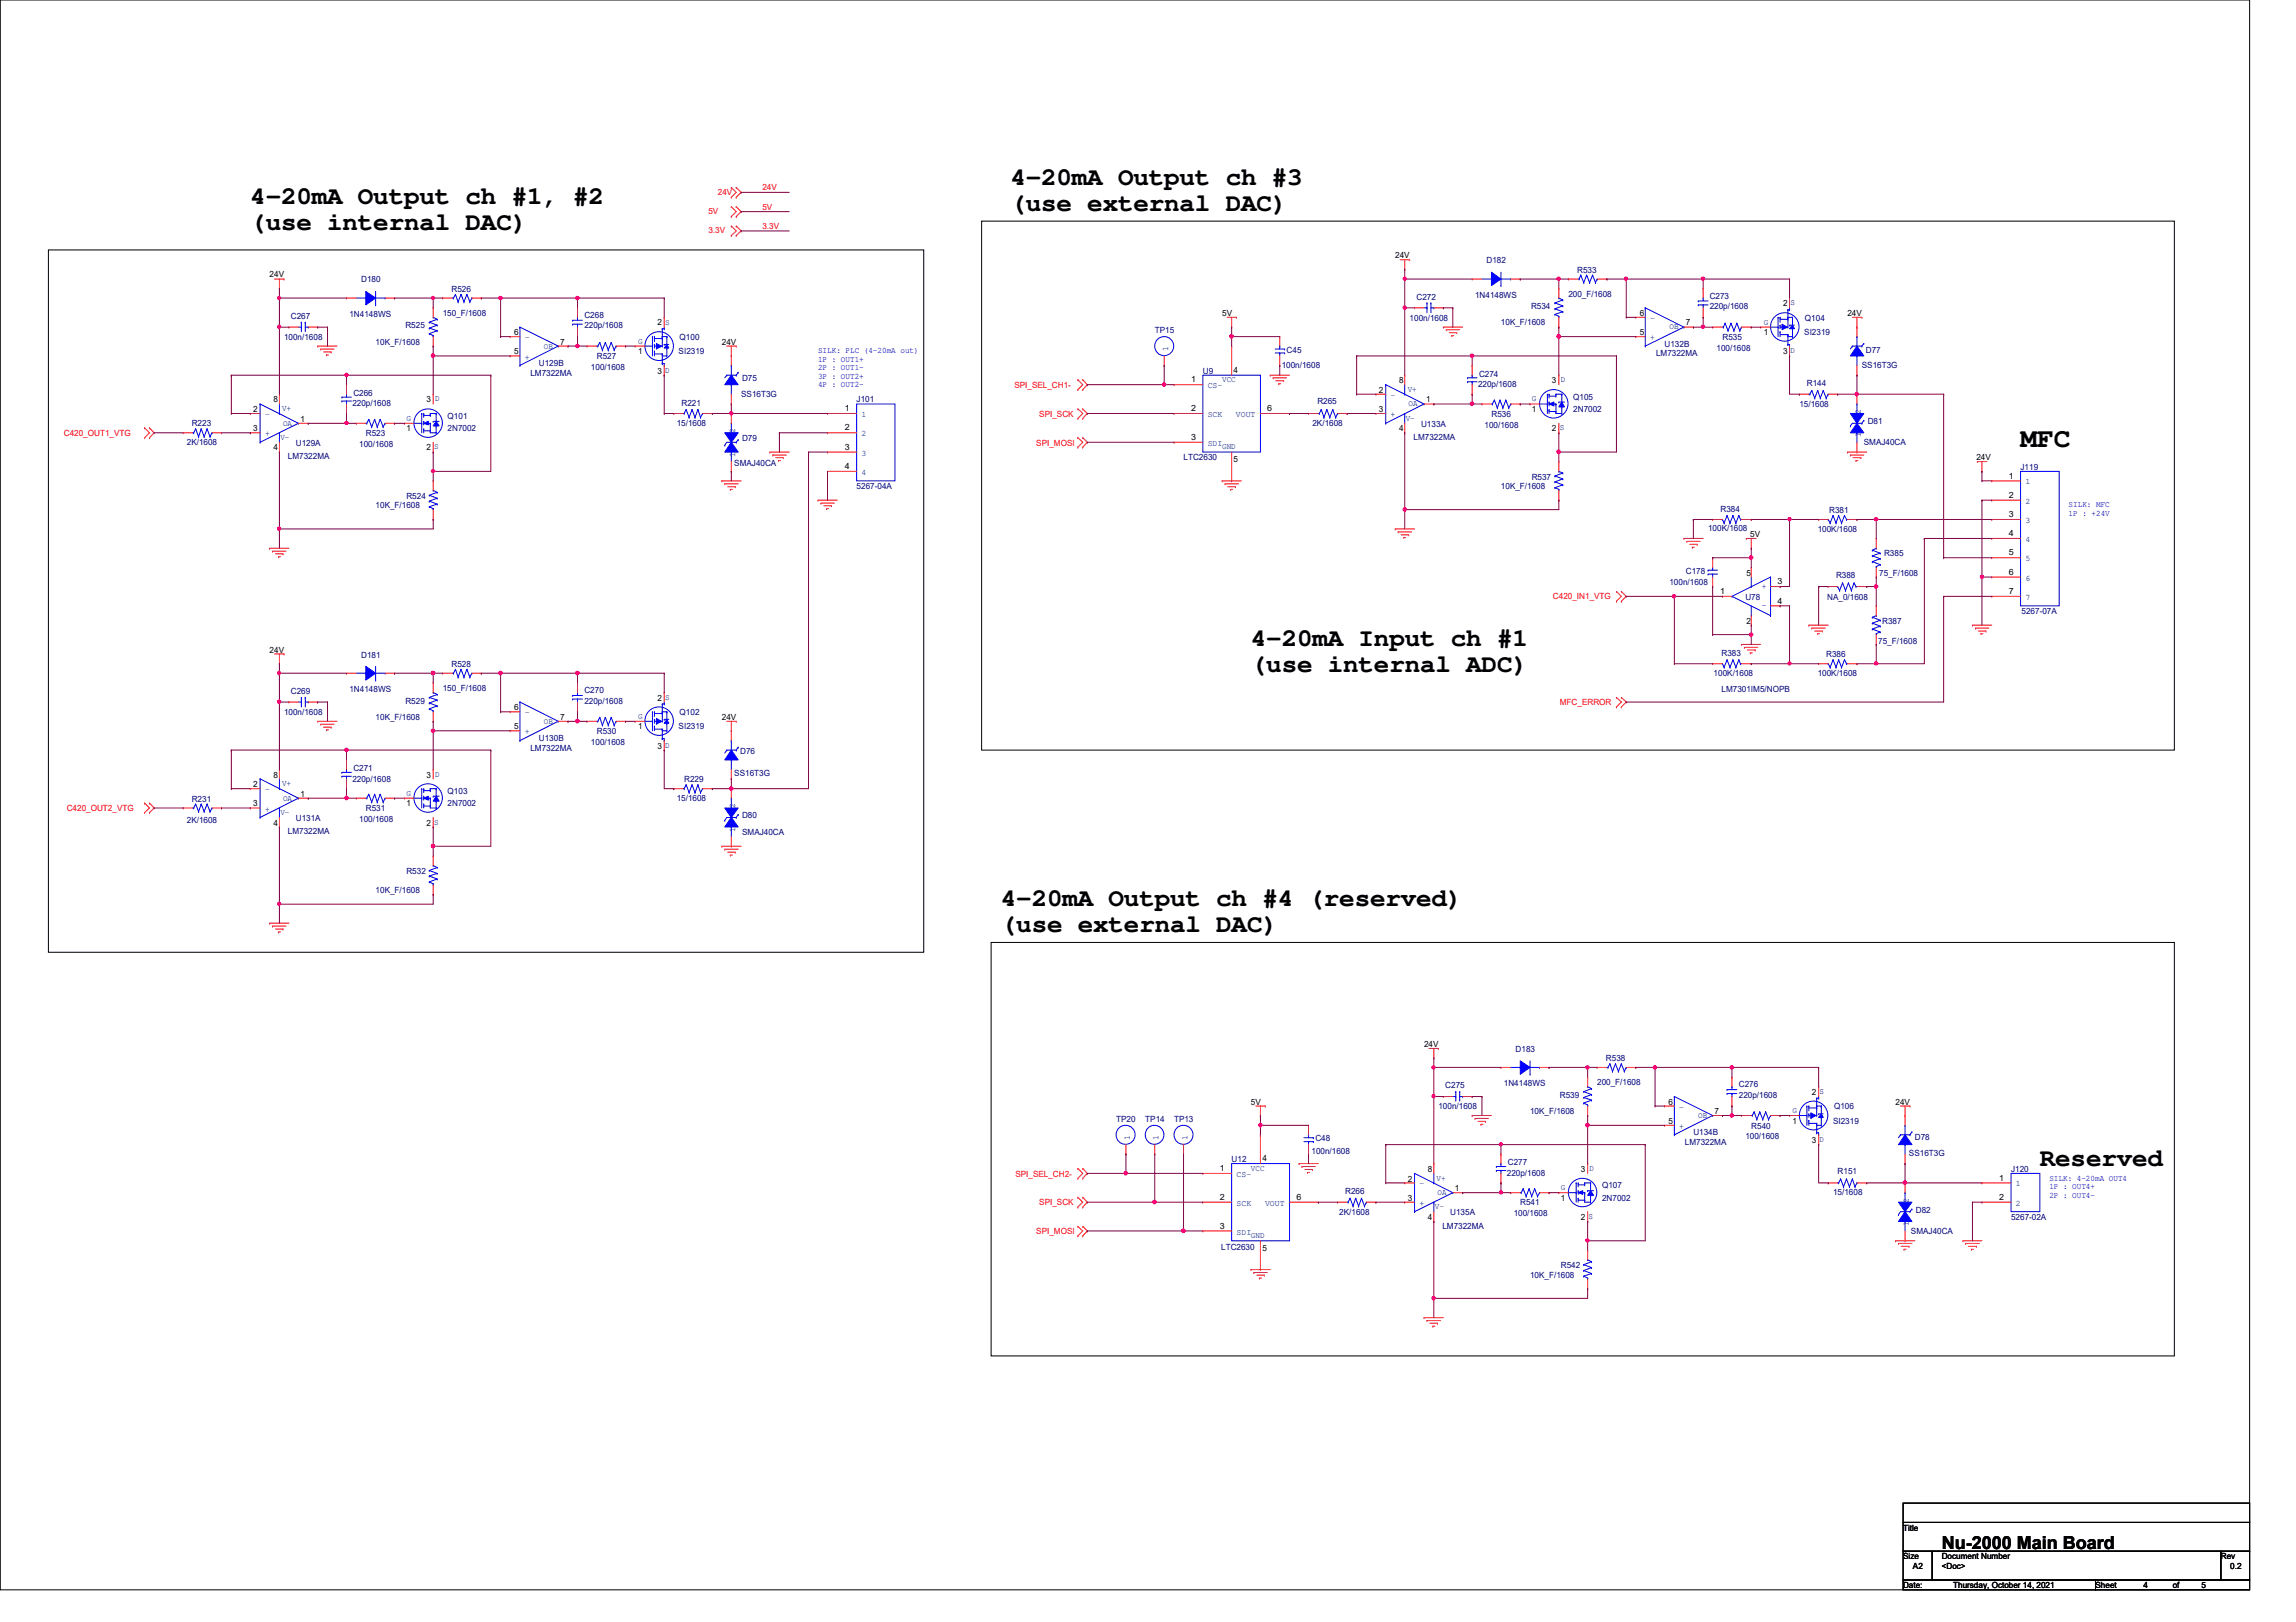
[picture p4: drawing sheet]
<svg xmlns="http://www.w3.org/2000/svg" width="297mm" height="210mm" viewBox="0 0 297 210" stroke-linecap="round" stroke-linejoin="round" font-family="sans-serif">
<defs><g id="words">
<text font-size="3.6" x="261.4" y="57.8">MFC</text>
<g font-size="3.3">
<text x="130.7" y="23.9">4-20mA Output ch #3</text>
<text x="32.4" y="26.4">4-20mA Output ch #1, #2</text>
<text x="32.4" y="29.8">(use internal DAC)</text>
<text x="130.7" y="27.3">(use external DAC)</text>
<text x="161.8" y="83.7">4-20mA Input ch #1</text>
<text x="161.8" y="87">(use internal ADC)</text>
<text x="129.5" y="117.3">4-20mA Output ch #4 (reserved)</text>
<text x="129.5" y="120.6">(use external DAC)</text>
<text x="263.9" y="150.9">Reserved</text>
</g>
<text font-size="2.3" x="251.2" y="200.4">Nu-2000 Main Board</text>
<g font-size="1.1" fill="#f00">
<text x="91.6" y="27.7">5V</text>
<text x="92.9" y="25.2">24V</text>
<text x="98.6" y="27.1">5V</text>
<text x="98.6" y="24.6">24V</text>
<text x="98.6" y="29.6">3.3V</text>
<text x="91.6" y="30.2">3.3V</text>
<text x="131.2" y="50.2">SPI_SEL_CH1-</text>
<text x="134.4" y="54">SPI_SCK</text>
<text x="8.3" y="56.4">C420_OUT1_VTG</text>
<text x="134.1" y="57.7">SPI_MOSI</text>
<text x="200.9" y="77.5">C420_IN1_VTG</text>
<text x="201.8" y="91.2">MFC_ERROR</text>
<text x="8.6" y="105">C420_OUT2_VTG</text>
<text x="131.4" y="152.3">SPI_SEL_CH2-</text>
<text x="134.4" y="156">SPI_SCK</text>
<text x="134.1" y="159.6">SPI_MOSI</text>
</g>
<g font-size="1.1">
<text x="34.9" y="35.9">24V</text>
<text x="180.5" y="33.4">24V</text>
<text x="158.1" y="40.9">5V</text>
<text x="212.1" y="40.9">6</text>
<text x="230.7" y="39.6">2 S</text>
<text x="239" y="40.9">24V</text>
<text x="66.5" y="45.8">5</text>
<text x="66.5" y="43.4">6</text>
<text x="72.5" y="44.6">7</text>
<text x="82.5" y="45.8">1</text>
<text x="85" y="42.1">2 S</text>
<text x="93.4" y="44.6">24V</text>
<text x="212.1" y="43.4">5</text>
<text x="218.1" y="42.1">7</text>
<text x="228.2" y="43.4">1</text>
<text x="230.7" y="45.8">3 D</text>
<text x="32.8" y="53.3">2</text>
<text x="35.4" y="52.1">8</text>
<text x="55.2" y="52.1">3 D</text>
<text x="85" y="48.3">3 D</text>
<text x="109.3" y="53.2">1</text>
<text x="154.1" y="49.5">1</text>
<text x="154.1" y="53.2">2</text>
<text x="159.6" y="48.2">4</text>
<text x="164" y="53.2">6</text>
<text x="178.4" y="53.3">3</text>
<text x="178.4" y="50.8">2</text>
<text x="181" y="49.6">8</text>
<text x="184.5" y="52.1">1</text>
<text x="198.2" y="53.3">1</text>
<text x="200.8" y="49.6">3 D</text>
<text x="32.8" y="55.8">3</text>
<text x="35.4" y="58.3">4</text>
<text x="38.9" y="54.6">1</text>
<text x="52.6" y="55.8">1</text>
<text x="55.2" y="58.3">2 S</text>
<text x="109.3" y="55.7">2</text>
<text x="109.3" y="58.2">3</text>
<text x="154.1" y="56.9">3</text>
<text x="159.6" y="59.8">5</text>
<text x="181" y="55.8">4</text>
<text x="200.8" y="55.8">2 S</text>
<text x="255.7" y="59.6">24V</text>
<text x="109.3" y="60.7">4</text>
<text x="259.9" y="61.9">1</text>
<text x="259.9" y="64.4">2</text>
<text x="226.4" y="69.5">5V</text>
<text x="259.9" y="66.9">3</text>
<text x="259.9" y="69.4">4</text>
<text x="259.9" y="71.9">5</text>
<text x="222.5" y="76.9">1</text>
<text x="225.9" y="74.5">5</text>
<text x="230" y="75.6">3</text>
<text x="259.9" y="74.4">6</text>
<text x="259.9" y="76.9">7</text>
<text x="225.9" y="80.7">2</text>
<text x="230" y="78.1">4</text>
<text x="34.9" y="84.5">24V</text>
<text x="66.5" y="94.4">5</text>
<text x="66.5" y="91.9">6</text>
<text x="72.5" y="93.2">7</text>
<text x="82.5" y="94.4">1</text>
<text x="85" y="90.7">2 S</text>
<text x="93.4" y="93.2">24V</text>
<text x="32.8" y="101.9">2</text>
<text x="35.4" y="100.6">8</text>
<text x="55.2" y="100.6">3 D</text>
<text x="85" y="96.9">3 D</text>
<text x="32.8" y="104.4">3</text>
<text x="35.4" y="106.8">4</text>
<text x="38.9" y="103.1">1</text>
<text x="52.6" y="104.4">1</text>
<text x="55.2" y="106.8">2 S</text>
<text x="184.2" y="135.5">24V</text>
<text x="161.8" y="143">5V</text>
<text x="215.9" y="143">6</text>
<text x="234.4" y="141.7">2 S</text>
<text x="245.2" y="143">24V</text>
<text x="215.9" y="145.4">5</text>
<text x="221.8" y="144.2">7</text>
<text x="231.9" y="145.4">1</text>
<text x="234.4" y="147.9">3 D</text>
<text x="157.8" y="151.6">1</text>
<text x="157.8" y="155.3">2</text>
<text x="163.3" y="150.3">4</text>
<text x="167.7" y="155.3">6</text>
<text x="182.1" y="155.4">3</text>
<text x="182.1" y="152.9">2</text>
<text x="184.7" y="151.6">8</text>
<text x="188.2" y="154.1">1</text>
<text x="201.9" y="155.4">1</text>
<text x="204.5" y="151.6">3 D</text>
<text x="258.7" y="152.8">1</text>
<text x="258.7" y="155.3">2</text>
<text x="157.8" y="159">3</text>
<text x="163.3" y="161.8">5</text>
<text x="184.7" y="157.9">4</text>
<text x="204.5" y="157.9">2 S</text>
<text x="246.2" y="198.1">Title</text>
<text x="246.2" y="201.8">Size</text>
<text x="247.5" y="203.1">A2</text>
<text x="251.2" y="201.8">Document Number</text>
<text x="251.2" y="203.1">&lt;Doc&gt;</text>
<text x="287.3" y="201.8">Rev</text>
<text x="288.5" y="203.1">0.2</text>
<text x="246.2" y="205.5">Date:</text>
<text x="252.7" y="205.5">Thursday, October 14, 2021</text>
<text x="271.1" y="205.5">Sheet</text>
<text x="277.3" y="205.5">4</text>
<text x="281.1" y="205.5">of</text>
<text x="284.8" y="205.5">5</text>
</g>
<g font-size="1.1" fill="#000080">
<text x="192.3" y="34">D182</text>
<text x="204" y="35.3">R533</text>
<text x="37.6" y="41.3">C267</text>
<text x="45.2" y="41">1N4148WS</text>
<text x="46.7" y="36.5">D180</text>
<text x="57.3" y="40.9">150_F/1608</text>
<text x="58.4" y="37.8">R526</text>
<text x="75.6" y="41.1">C268</text>
<text x="182.4" y="41.5">100n/1608</text>
<text x="183.3" y="38.8">C272</text>
<text x="190.8" y="38.5">1N4148WS</text>
<text x="198.1" y="40">R534</text>
<text x="202.9" y="38.4">200_F/1608</text>
<text x="221.2" y="38.7">C273</text>
<text x="221.2" y="40">220p/1608</text>
<text x="233.5" y="41.5">Q104</text>
<text x="36.7" y="44">100n/1608</text>
<text x="48.6" y="44.6">10K_F/1608</text>
<text x="52.4" y="42.5">R525</text>
<text x="69.7" y="47.4">U129B</text>
<text x="75.6" y="42.5">220p/1608</text>
<text x="76.5" y="47.8">100/1608</text>
<text x="77.2" y="46.5">R527</text>
<text x="87.8" y="45.8">SI2319</text>
<text x="87.9" y="44">Q100</text>
<text x="149.4" y="43.1">TP15</text>
<text x="165.8" y="47.6">100n/1608</text>
<text x="166.5" y="45.7">C45</text>
<text x="194.2" y="42.1">10K_F/1608</text>
<text x="214.2" y="46.1">LM7322MA</text>
<text x="215.3" y="44.9">U132B</text>
<text x="222.1" y="45.4">100/1608</text>
<text x="222.8" y="44">R535</text>
<text x="233.4" y="43.4">SI2319</text>
<text x="240.9" y="47.6">SS16T3G</text>
<text x="241.4" y="45.6">D77</text>
<text x="45.6" y="52.6">220p/1608</text>
<text x="45.7" y="51.2">C266</text>
<text x="68.6" y="48.6">LM7322MA</text>
<text x="88.2" y="52.6">R221</text>
<text x="95.9" y="51.4">SS16T3G</text>
<text x="96" y="49.4">D75</text>
<text x="110.8" y="52.1">J101</text>
<text x="155.6" y="48.3">U9</text>
<text x="170.4" y="52.3">R265</text>
<text x="191.2" y="50.1">220p/1608</text>
<text x="191.3" y="48.7">C274</text>
<text x="193" y="54">R536</text>
<text x="203.5" y="51.7">Q105</text>
<text x="203.5" y="53.3">2N7002</text>
<text x="232.8" y="52.7">15/1608</text>
<text x="233.8" y="50">R144</text>
<text x="24.2" y="57.6">2K/1608</text>
<text x="24.8" y="55.1">R223</text>
<text x="37.3" y="59.4">LM7322MA</text>
<text x="38.3" y="57.7">U129A</text>
<text x="46.5" y="57.8">100/1608</text>
<text x="47.3" y="56.4">R523</text>
<text x="57.9" y="54.2">Q101</text>
<text x="57.9" y="55.8">2N7002</text>
<text x="87.5" y="55.1">15/1608</text>
<text x="96" y="57.1">D79</text>
<text x="153.1" y="59.6">LTC2630</text>
<text x="169.8" y="55.1">2K/1608</text>
<text x="182.9" y="56.9">LM7322MA</text>
<text x="183.9" y="55.2">U133A</text>
<text x="192.1" y="55.3">100/1608</text>
<text x="241.1" y="57.6">SMAJ40CA</text>
<text x="241.6" y="54.8">D81</text>
<text x="48.6" y="65.8">10K_F/1608</text>
<text x="52.6" y="64.5">R524</text>
<text x="95" y="60.3">SMAJ40CA</text>
<text x="110.8" y="63.3">5267-04A</text>
<text x="194.2" y="63.3">10K_F/1608</text>
<text x="198.2" y="62.1">R537</text>
<text x="261.4" y="60.8">J119</text>
<text x="221" y="68.7">100K/1608</text>
<text x="222.6" y="66.3">R384</text>
<text x="235.2" y="68.9">100K/1608</text>
<text x="236.6" y="66.4">R381</text>
<text x="216" y="75.7">100n/1608</text>
<text x="218.1" y="74.3">C178</text>
<text x="225.8" y="77.6">U78</text>
<text x="236.4" y="77.6">NA_0/1608</text>
<text x="237.5" y="74.8">R388</text>
<text x="243.1" y="74.5">75_F/1608</text>
<text x="243.8" y="72">R385</text>
<text x="243" y="83.3">75_F/1608</text>
<text x="243.5" y="80.7">R387</text>
<text x="261.5" y="79.5">5267-07A</text>
<text x="37.6" y="89.8">C269</text>
<text x="45.2" y="89.5">1N4148WS</text>
<text x="46.7" y="85.1">D181</text>
<text x="57.3" y="89.4">150_F/1608</text>
<text x="58.4" y="86.3">R528</text>
<text x="75.6" y="89.7">C270</text>
<text x="221.7" y="87.5">100K/1608</text>
<text x="222.7" y="84.8">R383</text>
<text x="222.7" y="89.5">LM7301IM5/NOPB</text>
<text x="235.2" y="87.5">100K/1608</text>
<text x="236.3" y="85">R386</text>
<text x="36.7" y="92.5">100n/1608</text>
<text x="48.6" y="93.2">10K_F/1608</text>
<text x="52.4" y="91.1">R529</text>
<text x="69.7" y="95.9">U130B</text>
<text x="75.6" y="91.1">220p/1608</text>
<text x="77.2" y="95">R530</text>
<text x="87.8" y="94.4">SI2319</text>
<text x="87.9" y="92.5">Q102</text>
<text x="45.6" y="101.1">220p/1608</text>
<text x="45.7" y="99.7">C271</text>
<text x="68.6" y="97.2">LM7322MA</text>
<text x="76.5" y="96.4">100/1608</text>
<text x="88.5" y="101.1">R229</text>
<text x="95" y="100.4">SS16T3G</text>
<text x="95.8" y="97.6">D76</text>
<text x="24.2" y="106.5">2K/1608</text>
<text x="24.8" y="103.8">R231</text>
<text x="37.3" y="107.9">LM7322MA</text>
<text x="38.3" y="106.2">U131A</text>
<text x="46.5" y="106.3">100/1608</text>
<text x="47.3" y="105">R531</text>
<text x="57.9" y="102.7">Q103</text>
<text x="57.9" y="104.4">2N7002</text>
<text x="87.5" y="103.6">15/1608</text>
<text x="96" y="105.8">D80</text>
<text x="52.6" y="113.1">R532</text>
<text x="96" y="108.1">SMAJ40CA</text>
<text x="48.6" y="115.6">10K_F/1608</text>
<text x="196.1" y="136.1">D183</text>
<text x="207.8" y="137.3">R538</text>
<text x="186.1" y="143.6">100n/1608</text>
<text x="187" y="140.8">C275</text>
<text x="194.6" y="140.6">1N4148WS</text>
<text x="201.8" y="142.1">R539</text>
<text x="206.6" y="140.5">200_F/1608</text>
<text x="225" y="140.7">C276</text>
<text x="225" y="142.1">220p/1608</text>
<text x="237.3" y="143.6">Q106</text>
<text x="144.4" y="145.2">TP20</text>
<text x="148.2" y="145.2">TP14</text>
<text x="151.9" y="145.2">TP13</text>
<text x="169.7" y="149.3">100n/1608</text>
<text x="170.2" y="147.7">C48</text>
<text x="197.9" y="144.2">10K_F/1608</text>
<text x="218" y="148.2">LM7322MA</text>
<text x="219.1" y="146.9">U134B</text>
<text x="225.8" y="147.4">100/1608</text>
<text x="226.6" y="146">R540</text>
<text x="237.1" y="145.4">SI2319</text>
<text x="247" y="149.6">SS16T3G</text>
<text x="247.7" y="147.5">D78</text>
<text x="159.3" y="150.4">U12</text>
<text x="174" y="154.5">R266</text>
<text x="194.9" y="152.1">220p/1608</text>
<text x="195.1" y="150.8">C277</text>
<text x="196.7" y="156">R541</text>
<text x="207.3" y="153.8">Q107</text>
<text x="207.3" y="155.4">2N7002</text>
<text x="237.1" y="154.6">15/1608</text>
<text x="237.7" y="151.9">R151</text>
<text x="260.2" y="151.6">J120</text>
<text x="158" y="161.8">LTC2630</text>
<text x="173.3" y="157.3">2K/1608</text>
<text x="186.6" y="159">LM7322MA</text>
<text x="187.6" y="157.3">U135A</text>
<text x="195.8" y="157.4">100/1608</text>
<text x="247.2" y="159.6">SMAJ40CA</text>
<text x="247.9" y="157">D82</text>
<text x="260.2" y="157.9">5267-02A</text>
<text x="197.9" y="165.4">10K_F/1608</text>
<text x="201.9" y="164.1">R542</text>
</g>
<g font-size="1.1" fill="#004080">
<text x="213.5" y="41.5">-</text>
<text x="228.2" y="42">G</text>
<text x="67.9" y="46.5">+</text>
<text x="67.9" y="44">-</text>
<text x="70.4" y="45.1">OB</text>
<text x="82.5" y="44.5">G</text>
<text x="151.1" y="45.4" transform="rotate(-90 151.1 45.4)">1</text>
<text x="213.5" y="44">+</text>
<text x="216" y="42.6">OB</text>
<text x="34.3" y="54">-</text>
<text x="36.5" y="53.2">V+</text>
<text x="111.5" y="54">1</text>
<text x="156.2" y="50.2">CS-</text>
<text x="156.2" y="54">SCK</text>
<text x="158.1" y="49.5">VCC</text>
<text x="159.9" y="54">VOUT</text>
<text x="179.9" y="54">+</text>
<text x="179.9" y="51.5">-</text>
<text x="182.1" y="50.7">V+</text>
<text x="182.2" y="52.6">OA</text>
<text x="198.2" y="51.9">G</text>
<text x="240.7" y="53.6" transform="rotate(-90 240.7 53.6)">2</text>
<text x="34.3" y="56.5">+</text>
<text x="36.3" y="56.9">V-</text>
<text x="36.6" y="55.1">OA</text>
<text x="52.6" y="54.4">G</text>
<text x="95.1" y="59.1" transform="rotate(-90 95.1 59.1)">1</text>
<text x="95.1" y="56" transform="rotate(-90 95.1 56)">2</text>
<text x="111.5" y="56.5">2</text>
<text x="111.5" y="59">3</text>
<text x="156.2" y="57.7">SDI</text>
<text x="158.1" y="58.2">GND</text>
<text x="181.9" y="54.4">V-</text>
<text x="240.7" y="56.6" transform="rotate(-90 240.7 56.6)">1</text>
<text x="111.5" y="61.5">4</text>
<text x="262" y="62.7">1</text>
<text x="262" y="65.2">2</text>
<text x="262" y="67.7">3</text>
<text x="262" y="70.1">4</text>
<text x="262" y="72.6">5</text>
<text x="262" y="75.1">6</text>
<text x="262" y="77.6">7</text>
<text x="67.9" y="95">+</text>
<text x="67.9" y="92.6">-</text>
<text x="70.4" y="93.6">OB</text>
<text x="82.5" y="93">G</text>
<text x="36.5" y="101.7">V+</text>
<text x="34.3" y="105">+</text>
<text x="34.3" y="102.5">-</text>
<text x="36.3" y="105.5">V-</text>
<text x="36.6" y="103.6">OA</text>
<text x="52.6" y="103">G</text>
<text x="95.1" y="107.7" transform="rotate(-90 95.1 107.7)">1</text>
<text x="95.1" y="104.6" transform="rotate(-90 95.1 104.6)">2</text>
<text x="217.3" y="143.6">-</text>
<text x="146.2" y="147.5" transform="rotate(-90 146.2 147.5)">1</text>
<text x="149.9" y="147.5" transform="rotate(-90 149.9 147.5)">1</text>
<text x="153.6" y="147.5" transform="rotate(-90 153.6 147.5)">1</text>
<text x="217.3" y="146.1">+</text>
<text x="219.7" y="144.7">OB</text>
<text x="231.9" y="144.1">G</text>
<text x="160" y="152.3">CS-</text>
<text x="161.8" y="151.5">VCC</text>
<text x="183.6" y="153.5">-</text>
<text x="185.8" y="152.8">V+</text>
<text x="186" y="154.6">OA</text>
<text x="201.9" y="154">G</text>
<text x="247" y="155.6" transform="rotate(-90 247 155.6)">2</text>
<text x="260.8" y="153.5">1</text>
<text x="160" y="156">SCK</text>
<text x="160" y="159.8">SDI</text>
<text x="161.8" y="160.2">GND</text>
<text x="163.7" y="156">VOUT</text>
<text x="183.6" y="156">+</text>
<text x="185.6" y="156.5">V-</text>
<text x="247" y="158.7" transform="rotate(-90 247 158.7)">1</text>
<text x="260.8" y="156">2</text>
</g>
<g font-size="1.1" fill="#00f">
<text x="105.8" y="45.7">SILK: PLC (4-20mA out)</text>
<text x="105.8" y="46.8">1P : OUT1+</text>
<text x="105.8" y="47.9">2P : OUT1-</text>
<text x="105.8" y="49">3P : OUT2+</text>
<text x="105.8" y="50.1">4P : OUT2-</text>
<text x="267.6" y="65.7">SILK: MFC</text>
<text x="267.6" y="66.8">1P : +24V</text>
<text x="227.9" y="76.2">+</text>
<text x="227.9" y="78.7">-</text>
<text x="265.1" y="152.8">SILK: 4-20mA OUT4</text>
<text x="265.1" y="153.9">1P : OUT4+</text>
<text x="265.1" y="155">2P : OUT4-</text>
</g>
</g></defs>
<path d="M0 0h291v205.7h-291zM6.3 32.3h113.2v90.9h-113.2zM127 28.6h154.3v68.5h-154.3zM128.2 122h153.1v53.5h-153.1zM246.2 194.5h44.8v2.5h-44.8zM246.2 197h44.8v3.7h-44.8zM246.2 200.7h3.8v3.8h-3.8zM246.2 204.5h24.9v1.2h-24.9zM250 200.7h37.3v3.8h-37.3zM271.1 204.5h19.9v1.2h-19.9zM287.3 200.7h3.7v3.8h-3.7z" fill="none" stroke="#000" stroke-width=".13"/>
<g fill="none" stroke="#f00" stroke-width=".13">
<path d="M35.5 36.1h1.2M36.1 37.3h.1M36.1 36.1v1.2M36.7 36.1h.1M94.6 26.8h.1M94.6 28h.1M94.6 24.3h.1M94.6 25.5h.1M94.6 29.3h.1M94.6 30.5h.1M94.6 26.8l.6 .6-.6 .6M94.6 24.3l.6 .6-.6 .6"/>
<path d="M94.6 29.3l.6 .6-.6 .6M95.2 28h.1M95.2 26.8h.1M95.2 25.5h.1M95.2 24.3h.1M95.2 30.5h.1M95.2 29.3h.1M95.2 26.8l.7 .6-.7 .6M95.2 24.3l.7 .6-.7 .6M95.2 29.3l.7 .6-.7 .6M181.1 33.6h1.3M181.7 34.8h.1"/>
<path d="M181.7 33.6v1.2M182.4 33.6h.1M202.9 36.1h.1M202.9 36.1h1.3M206.6 36.1h1.3M207.9 36.1h.1M18.7 56.6h.1M18.7 55.4h.1M18.7 55.4l.6 .6-.6 .6M19.3 55.4h.1M19.3 56.6h.1M19.3 55.4l.6 .6-.6 .6"/>
<path d="M41.1 44.8h.1M41.1 44.8h2.5M41.5 45.2h.1M41.5 45.2h1.7M41.9 45.6h.9M42.2 45.9h.1M42.2 45.9h.3M42.8 45.6h.1M94 44.8h1.2M94.6 46.1h.1M94.6 44.8v1.3M95.2 44.8h.1"/>
<path d="M99.6 58.5h.1M99.6 58.5h2.5M100 58.9h.1M100 58.9h1.7M100.4 59.2h.9M100.7 59.6h.1M100.7 59.6h.3M101.3 59.2h.1M139.4 50.4h.1M139.4 49.1h.1M139.4 54.1h.1M139.4 52.9h.1"/>
<path d="M139.4 57.9h.1M139.4 56.6h.1M139.4 49.1l.7 .7-.7 .6M139.4 52.9l.7 .6-.7 .6M139.4 56.6l.7 .6-.7 .7M140.1 49.1h.1M140.1 50.4h.1M140.1 52.9h.1M140.1 54.1h.1M140.1 56.6h.1M140.1 57.9h.1M140.1 49.1l.6 .7-.6 .6"/>
<path d="M140.1 52.9l.6 .6-.6 .6M140.1 56.6l.6 .6-.6 .7M158.7 41.1h1.3M159.3 42.3h.1M159.3 41.1v1.2M160 41.1h.1M164.3 48.6h.1M164.3 48.6h2.5M164.7 48.9h.1M164.7 48.9h1.8M165.1 49.3h1M165.4 49.7h.1"/>
<path d="M165.4 49.7h.3M166.1 49.3h.1M186.7 42.3h.1M186.7 42.3h2.5M187.1 42.7h.1M187.1 42.7h1.7M187.5 43.1h1M187.8 43.4h.1M187.8 43.4h.3M188.5 43.1h.1M239 58.5h.1M239 58.5h2.5"/>
<path d="M239.4 58.9h.1M239.4 58.9h1.7M239.6 41.1h1.3M239.7 59.2h1M240.1 59.6h.1M240.1 59.6h.3M240.2 42.3h.1M240.2 41.1v1.2M240.7 59.2h.1M240.9 41.1h.1M255.8 59.7h.1M255.8 59.7h1.2"/>
<path d="M256.4 59.7v1.3M34.9 71h.1M34.9 71h2.5M35.3 71.3h.1M35.3 71.3h1.7M35.6 71.7h1M36 72.1h.1M36 72.1h.3M36.6 71.7h.1M93.4 62.2h.1M93.4 62.2h2.5M93.8 62.6h.1"/>
<path d="M93.8 62.6h1.7M94.1 63h1M94.5 63.3h.1M94.5 63.3h.2M95.1 63h.1M105.8 64.7h.1M105.8 64.7h2.5M106.2 65.1h.1M106.2 65.1h1.7M106.6 65.4h1M106.9 65.8h.1M106.9 65.8h.3"/>
<path d="M107.6 65.4h.1M158.1 62.2h.1M158.1 62.2h2.5M158.5 62.6h.1M158.5 62.6h1.7M158.8 63h1M159.2 63.3h.1M159.2 63.3h.3M159.8 63h.1M180.5 68.5h.1M180.5 68.5h2.5M180.9 68.8h.1"/>
<path d="M180.9 68.8h1.7M181.3 69.2h.9M181.6 69.6h.1M181.6 69.6h.3M182.2 69.2h.1M209.1 76.5h.1M209.1 77.8h.1M209.1 76.5l.7 .7-.7 .6M209.8 77.8h.1M209.8 76.5h.1M209.8 76.5l.6 .7-.6 .6M217.8 69.7h.1"/>
<path d="M217.8 69.7h2.5M218.2 70.1h.1M218.2 70.1h1.8M218.6 70.4h1M218.9 70.8h.1M218.9 70.8h.3M219.6 70.4h.1M221.6 67.2h.1M221.6 67.2h1.2M222.8 77.2h.1M222.8 77.2h1.3M225.3 67.2h1.3"/>
<path d="M225.9 69.7h.1M225.9 69.7h1.3M226.6 71h.1M226.6 67.2h.1M226.6 73.4h.1M226.6 69.7v1.3M226.6 73.4v1.3M226.6 79.7v1.2M229.1 78.4h1.2M229.1 75.9h1.2M230.3 78.4h.1M230.3 75.9h.1"/>
<path d="M256.4 61h.1M35.5 84.6h1.2M36.1 85.9h.1M36.1 84.6v1.3M36.7 84.6h.1M41.1 93.3h.1M41.1 93.3h2.5M41.5 93.7h.1M41.5 93.7h1.7M41.9 94.1h.9M42.2 94.4h.1M42.2 94.4h.3"/>
<path d="M42.8 94.1h.1M74.7 92.1h.1M74.7 88.3h.1M74.7 88.3v1.3M74.7 90.8v1.3M94 93.3h1.2M94.6 94.6h.1M94.6 93.3v1.3M95.2 93.3h.1M209.1 91.5h.1M209.1 90.3h.1M209.1 90.3l.7 .5-.7 .7"/>
<path d="M209.8 90.3h.1M209.8 91.5h.1M209.8 90.3l.6 .5-.6 .7M221.6 85.9h.1M221.6 85.9h1.2M225.3 83.4h.1M225.3 83.4h2.5M225.3 85.9h1.3M225.7 83.8h.1M225.7 83.8h1.7M226.1 84.1h1M226.4 84.5h.1"/>
<path d="M226.4 84.5h.3M226.6 85.9h.1M226.6 80.9h.1M227.1 84.1h.1M234 80.9h.1M234 80.9h2.5M234.4 81.3h.1M234.4 81.3h1.7M234.8 81.7h1M235.2 82h.1M235.2 82h.2M235.8 81.7h.1"/>
<path d="M255.2 80.9h.1M255.2 80.9h2.5M255.6 81.3h.1M255.6 81.3h1.7M255.9 81.7h1M256.3 82h.1M256.3 82h.2M256.9 81.7h.1M18.7 105.2h.1M18.7 103.9h.1M18.7 103.9l.6 .7-.6 .6M19.3 103.9h.1"/>
<path d="M19.3 105.2h.1M19.3 103.9l.6 .7-.6 .6M34.9 119.5h.1M34.9 119.5h2.5M35.3 119.8h.1M35.3 119.8h1.7M93.4 109.5h.1M93.4 109.5h2.5M93.8 109.9h.1M93.8 109.9h1.7M94.1 110.3h1M94.5 110.7h.1"/>
<path d="M94.5 110.7h.2M95.1 110.3h.1M35.6 120.2h1M36 120.6h.1M36 120.6h.3M36.6 120.2h.1M184.9 135.7h1.2M185.5 136.9h.1M185.5 135.7v1.2M186.1 135.7h.1M205.4 139.4h.1M205.4 139.4v1.2"/>
<path d="M139.4 152.5h.1M139.4 151.2h.1M139.4 156.2h.1M139.4 154.9h.1M139.4 159.9h.1M139.4 158.7h.1M139.4 151.2l.7 .6-.7 .7M139.4 154.9l.7 .7-.7 .6M139.4 158.7l.7 .6-.7 .6M140.1 151.2h.1M140.1 152.5h.1M140.1 154.9h.1"/>
<path d="M140.1 156.2h.1M140.1 158.7h.1M140.1 159.9h.1M140.1 151.2l.6 .6-.6 .7M140.1 154.9l.6 .7-.6 .6M140.1 158.7l.6 .6-.6 .6M162.5 143.1h1.2M163.1 144.4h.1M163.1 143.1v1.3M163.7 143.1h.1M168.1 150.6h.1M168.1 150.6h2.5"/>
<path d="M168.4 151h.1M168.4 151h1.8M168.8 151.3h1M169.2 151.7h.1M169.2 151.7h.2M169.8 151.3h.1M181.7 155.6h.1M181.7 153.1h.1M181.7 155.6h1.3M181.7 153.1h1.3M185.5 150.6h.1M185.5 158.1h.1"/>
<path d="M185.5 150.6v1.2M185.5 156.8v1.3M188 154.3h1.2M189.2 154.3h.1M190.5 144.4h.1M190.5 144.4h2.5M190.8 144.7h.1M190.8 144.7h1.8M191.2 145.1h1M191.6 145.5h.1M191.6 145.5h.3M192.2 145.1h.1"/>
<path d="M205.4 144.4h.1M205.4 143.1v1.3M245.9 143.1h1.2M246.5 144.4h.1M246.5 143.1v1.3M247.1 143.1h.1M161.8 164.3h.1M161.8 164.3h2.5M162.2 164.7h.1M162.2 164.7h1.8M162.6 165h1M162.9 165.4h.1"/>
<path d="M162.9 165.4h.3M163.6 165h.1M184.2 170.5h.1M184.2 170.5h2.5M184.6 170.9h.1M184.6 170.9h1.7M185 171.2h1M185.4 171.6h.1M185.4 171.6h.2M186 171.2h.1M245.2 160.6h.1M245.2 160.6h2.5"/>
<path d="M245.6 160.9h.1M245.6 160.9h1.8M246 161.3h1M246.3 161.7h.1M246.3 161.7h.3M247 161.3h.1M254 160.6h.1M254 160.6h2.4M254.3 160.9h.1M254.3 160.9h1.8M254.7 161.3h1M255.1 161.7h.1"/>
<path d="M255.1 161.7h.2M255.7 161.3h.1"/>
</g>
<g fill="none" stroke="#00f" stroke-width=".13">
<path d="M191.7 36.1h1.3M193 36.1h.1M194.2 37h.1M194.2 36.1h1.2M194.2 35.2v1.8M195.4 36.1h.1M204.2 36.1h.1M204.3 36.1h.1M204.5 35.6h.1M204.5 35.6l-.2 .5M204.5 35.6l.4 1M204.9 36.6h.1"/>
<path d="M205.3 35.6h.1M205.3 35.6l-.4 1M205.3 35.6l.4 1M205.7 36.6h.1M206 35.6h.1M206 35.6l-.3 1M206 35.6l.4 1M206.4 36.6h.1M206.6 36.1h.1M206.6 36.1l-.2 .5M222.8 67.2h.1M222.8 67.2l.3 .5"/>
<path d="M223.1 67.7h.1M223.4 66.7h.1M223.4 66.7l.4 1M223.4 66.7l-.3 1M223.8 67.7h.1M224.1 77.2h.1M224.1 77.2l5 2.5M224.2 66.7h.1M224.2 66.7l.4 1M224.2 66.7l-.4 1M224.6 67.7h.1M225 66.7h.1"/>
<path d="M225 66.7l.2 .5M225 66.7l-.4 1M225.2 67.2h.1M226.6 75.9h.1M226.6 79.7h.1M226.6 74.7v1.2M226.6 78.4v1.3M229.1 79.7h.1M229.1 74.7h.1M229.1 74.7l-5 2.5M229.1 74.7v5M74.1 90.5h.1"/>
<path d="M74.1 90h.1M74.1 90.5h1.2M74.1 90h1.2M74.7 89.6h.1M74.7 90.5h.1M74.7 89.6v.4M74.7 90.5v.3M222.8 85.9h.1M222.8 85.9l.3 .5M223.1 86.4h.1M223.4 85.4h.1M223.4 85.4l.4 1"/>
<path d="M223.4 85.4l-.3 1M223.8 86.4h.1M224.2 85.4h.1M224.2 85.4l.4 1M224.2 85.4l-.4 1M224.6 86.4h.1M225 85.4h.1M225 85.4l.2 .5M225 85.4l-.4 1M225.2 85.9h.1M183 156.8h.1M183 151.8h.1"/>
<path d="M183 151.8v5M183 151.8l5 2.5M185.5 153.1h.1M185.5 155.6h.1M185.5 151.8v1.3M185.5 155.6v1.2M188 154.3h.1M188 154.3l-5 2.5M204.9 142.7h.1M204.9 142h.1M204.9 141.3h.1M204.9 142.7l.5 .3"/>
<path d="M204.9 142l1 .4M204.9 141.3l1 .3M205.4 140.6h.1M205.4 143h.1M205.4 140.6l.5 .3M205.4 143v.1M205.9 142.4h.1M205.9 141.6h.1M205.9 140.9h.1M205.9 142.4l-1 .3M205.9 141.6l-1 .4M205.9 140.9l-1 .4"/>
</g>
<path d="M193 35.2l1.2 .9-1.2 .9z" fill-rule="evenodd" fill="#00f"/>
<g fill="none" stroke="#00f" stroke-width=".13">
<path d="M193 35.2l1.2 .9-1.2 .9zM239.6 44.8h.1M239.6 44.8l-.2 .4M239.6 44.8h1.3M240.2 46.1h.1M240.2 43.6h.1M240.2 43.6v1.2M240.2 46.1v1.2M240.9 44.8h.1M241.1 44.4h.1M241.1 44.4l-.2 .4M236.5 67.2h.1"/>
<path d="M236.5 67.2l.3 .5M236.8 67.7h.1M237.1 66.7h.1M237.1 66.7l.4 1M237.1 66.7l-.3 1M237.5 67.7h.1M237.9 66.7h.1M237.9 66.7l.3 1M237.9 66.7l-.4 1M238.2 67.7h.1M238.6 66.7h.1M238.6 66.7l.3 .5"/>
<path d="M238.6 66.7l-.4 1M238.9 67.2h.1M55.5 91.7h.1M55.5 91h.1M55.5 90.3h.1M55.5 91.7l.5 .3M55.5 91l1.1 .4M55.5 90.3l1.1 .3M56 89.6h.1M56 92h.1M56 89.6l.6 .3M56 92v.1"/>
<path d="M56.6 91.4h.1M56.6 90.6h.1M56.6 89.9h.1M56.6 91.4l-1.1 .3M56.6 90.6l-1.1 .4M56.6 89.9l-1.1 .4M33.7 105.8h.1M33.7 100.8h.1M33.7 100.8v5M33.7 100.8l4.9 2.5M36.1 102.1h.1M36.1 104.6h.1"/>
<path d="M36.1 100.8v1.3M36.1 104.6v1.2M38.6 103.3h.1M38.6 103.3l-4.9 2.5M168.7 147.7h1.2M168.7 147.2h1.2M169.3 146.9h.1M169.3 147.7h.1M169.3 146.9v.3M169.3 147.7v.4M169.9 147.7h.1M169.9 147.2h.1"/>
<path d="M260.2 151.8h3.7v5h-3.7z"/>
</g>
<g fill="none" stroke="#f00" stroke-width=".13">
<path d="M190.5 36.1h.1M190.5 36.1h1.2M195.4 36.1h1.3M196.7 36.1h.1M235.3 67.2h.1M235.3 67.2h1.2M239 67.2h1.2M240.2 67.2h.1M36.1 99.6h.1M36.1 99.6v1.2M56 88.3h.1M56 93.3h.1"/>
<path d="M56 88.3v1.3M56 92.1v1.2M32.4 104.6h.1M32.4 102.1h.1M32.4 104.6h1.3M32.4 102.1h1.3M36.1 107h.1M36.1 105.8v1.2M38.6 103.3h1.3M39.9 103.3h.1M169.3 149.4h.1M169.3 145.6h.1"/>
<path d="M169.3 145.6v1.3M169.3 148.1v1.3M256.4 153.1h.1M256.4 155.6h.1M256.4 153.1h3.8M256.4 155.6h3.8"/>
</g>
<path d="M240.2 44.8l.9 1.3h-1.7z" fill-rule="evenodd" fill="#00f"/>
<path d="M240.2 44.8l.9 1.3h-1.7zM94 97.1h.1M94 97.1l-.2 .4M94 97.1h1.2M94.6 98.3h.1M94.6 95.8h.1M94.6 95.8v1.3M94.6 98.3v1.3M95.2 97.1h.1M95.5 96.7h.1M95.5 96.7l-.3 .4" fill="none" stroke="#00f" stroke-width=".13"/>
<path d="M240.2 48.6h.1M240.2 42.3h.1M240.2 42.3v1.3M240.2 47.3v1.3" fill="none" stroke="#f00" stroke-width=".13"/>
<path d="M94.6 97.1l.9 1.2h-1.7z" fill-rule="evenodd" fill="#00f"/>
<g fill="none" stroke="#00f" stroke-width=".13">
<path d="M110.8 52.3h5v9.9h-5zM229.1 42.3h.9M230 42.3h.1M230 41.1h.1M230 41.1v2.5M230.3 42.1h.1M230.3 42.9h.1M230.3 41.1h.1M230.3 42.3h.4M230.3 41.1v.6M230.3 42.1v.4M230.3 42.9v.7"/>
<path d="M230.3 43.3h1M230.3 41.3h1M230.7 42.3h.1M231.3 43.3h.1M231.3 41.3h.1M231.3 43.3v.3h.6M231.9 43.6h.1M231.9 41.1h.1M231.9 41.1v1M94.6 97.1l.9 1.2h-1.7zM236.5 85.9h.1M236.5 85.9l.3 .5"/>
<path d="M236.8 86.4h.1M237.1 85.4h.1M237.1 85.4l.4 1M237.1 85.4l-.3 1M237.5 86.4h.1M237.9 85.4h.1M237.9 85.4l.3 1M237.9 85.4l-.4 1M238.2 86.4h.1M238.6 85.4h.1M238.6 85.4l.3 .5M238.6 85.4l-.4 1"/>
<path d="M238.9 85.9h.1M188 141.9h.3M188.3 141.3h.1M188.3 141.9h.1M188.3 141.3v1.2M188.8 141.3h.1M188.8 141.3v1.2M188.8 141.9h.4M189.2 141.9h.1"/>
<circle cx="230.9" cy="42.3" r="1.85"/>
</g>
<g fill="none" stroke="#f00" stroke-width=".13">
<path d="M107.1 53.5h.1M107.1 56h.1M107.1 58.5h.1M107.1 53.5h3.7M107.1 56h3.7M107.1 58.5h3.7M107.1 61h.1M107.1 61h3.7M94.6 94.6h.1M94.6 94.6v1.2M94.6 99.6v1.2M235.3 85.9h.1"/>
<path d="M235.3 85.9h1.2M239 85.9h1.2M240.2 85.9h.1M94.6 100.8h.1M186.7 141.9h.1M186.7 141.9h1.3M189.2 141.9h1.3M190.5 141.9h.1"/>
</g>
<path d="M230.5 42l.7 .3-.7 .4z" fill="#00f"/>
<path d="M230.5 42l.7 .3-.7 .4z" fill="none" stroke="#00f" stroke-width=".13"/>
<path d="M231.9 42.1l.3 .4h-.7z" fill="#00f"/>
<g fill="none" stroke="#00f" stroke-width=".13">
<path d="M231.5 39.8v.3M67.3 47.3h.1M67.3 42.3h.1M67.3 42.3v5M67.3 42.3l4.9 2.5M72.2 44.8h.1M72.2 44.8l-4.9 2.5M199.2 52.3h1M200.2 52.3h.1M200.2 51h.1M200.2 51v2.5M200.4 52h.1"/>
<path d="M200.4 53h.1M200.4 51h.1M200.4 51v.5M200.4 52v.5M200.4 53v.5M200.4 53.3h.9M200.4 51.3h.9M201 52.3h.3M201.3 52.3h.1M201.3 53.3h.1M201.3 51.3h.1M201.3 52.3v1.2h.8"/>
<path d="M202.1 53.5h.1M202.1 51h.1M202.1 51v1M231.1 42.3h.1M231.1 42.3h.2M231.3 41.1h.1M231.3 42.3h.1M231.3 44.6h.1M231.3 40.1h.1M231.3 41.1h.6M231.3 40.1v2.2M231.3 43.6v1"/>
<path d="M231.3 44.6h.2v.2M231.3 40.1h.2M231.5 42.1h.1M231.5 44.8h.1M231.5 40.1h.1M231.5 42.1h.7M231.9 42.1l.3 .4h-.7zM231.9 42.5h.1M231.9 41.1h.1M231.9 42.5v1.1M38.6 90.8h.4M39 90.3h.1"/>
<path d="M39 90.8h.1M39 90.3v1.2M39.5 90.3h.1M39.5 90.3v1.2M39.5 90.8h.4M39.9 90.8h.1"/>
<circle cx="201" cy="52.3" r="1.85"/>
</g>
<g fill="none" stroke="#f00" stroke-width=".13">
<path d="M231.5 38.6h.1M231.5 38.6v1.2M66 46.1h.1M66 43.6h.1M66 46.1h1.3M66 43.6h1.3M72.2 44.8h1.3M73.5 44.8h.1M227.8 42.3h.1M227.8 42.3h1.3M231.5 46.1h.1M231.5 44.8v1.3"/>
<path d="M37.4 90.8h.1M37.4 90.8h1.2M39.9 90.8h1.2M41.1 90.8h.1"/>
</g>
<path d="M200.4 52.3l.6-.3v.5z" fill="#00f"/>
<path d="M200.4 52.3l.6-.3v.5z" fill="none" stroke="#00f" stroke-width=".13"/>
<path d="M202.1 52l.3 .7h-.7z" fill="#00f"/>
<g fill="none" stroke="#00f" stroke-width=".13">
<path d="M46.1 38.6h1.2M47.3 38.6h.1M48.6 39.5h.1M48.6 37.7v1.8M48.6 38.6h1.2M49.8 38.6h.1M201.3 51h.1M201.3 51h.8M201.3 51v.3M201.7 52h.1M201.7 52h.7M202.1 52l.3 .7h-.7z"/>
<path d="M202.1 52.7h.1M202.1 51h.1M202.1 52.7v.8"/>
</g>
<path d="M197.9 52.3h.1M197.9 52.3h1.3M201.7 56h.1M201.7 48.6h.1M201.7 48.6v1.2M201.7 54.8v1.2" fill="none" stroke="#f00" stroke-width=".13"/>
<path d="M47.3 37.7l1.3 .9-1.3 .9z" fill-rule="evenodd" fill="#00f"/>
<g fill="none" stroke="#00f" stroke-width=".13">
<path d="M47.3 37.7l1.3 .9-1.3 .9zM47.3 54.8h.2M47.5 54.8h.1M47.7 54.3h.1M47.7 54.3l-.2 .5M47.7 54.3l.4 .9M48.1 55.2h.1M48.5 54.3h.1M48.5 54.3l-.4 .9M48.5 54.3l.3 .9M48.8 55.2h.1M49.2 54.3h.1"/>
<path d="M49.2 54.3l-.4 .9M49.2 54.3l.4 .9M49.6 55.2h.1M49.8 54.8h.1M49.8 54.8l-.2 .4M94 48.6h.1M94 48.6l-.2 .3M94 48.6h1.2M94.6 49.8h.1M94.6 47.3h.1M94.6 47.3v1.3M94.6 49.8v1.2"/>
<path d="M95.2 48.6h.1M95.5 48.2h.1M95.5 48.2l-.3 .4M242.2 79.9h.1M242.2 79.9l1 .4M242.7 79.7h.1M242.7 79.7l-.5 .2M242.2 81.4h.1M242.2 80.6h.1M242.2 81.4l1 .4M242.2 80.6l1 .4M242.7 82h.1"/>
<path d="M242.7 82v.1M243.2 81.8h.1M243.2 81h.1M243.2 80.3h.1M243.2 81.8l-.5 .2M243.2 81l-1 .4M243.2 80.3l-1 .3"/>
</g>
<path d="M44.8 38.6h.1M44.8 38.6h1.3M49.8 38.6h1.3M51.1 38.6h.1M46.1 54.8h.1M46.1 54.8h1.2M49.8 54.8h1.3M51.1 54.8h.1M242.7 78.4h.1M242.7 78.4v1.3M242.7 83.4h.1M242.7 82.1v1.3" fill="none" stroke="#f00" stroke-width=".13"/>
<path d="M94.6 48.6l.9 1.2h-1.7z" fill-rule="evenodd" fill="#00f"/>
<g fill="none" stroke="#00f" stroke-width=".13">
<path d="M94 57.2h1.2M94.6 48.6l.9 1.2h-1.7zM94.6 58.5h.1M94.6 54.8h.1M94.6 54.8v1.2M94.6 58.5v1.2M95.2 57.2h.1M189.9 49.4h.1M189.9 48.9h.1M189.9 49.4h1.2M189.9 48.9h1.2M190.5 48.6h.1"/>
<path d="M190.5 49.4h.1M190.5 48.6v.3M190.5 49.4v.4M193 52.3h.1M193.1 52.3h.1M193.3 51.8h.1M193.3 51.8l-.2 .5M193.3 51.8l.4 1M193.7 52.8h.1M194.1 51.8h.1M194.1 51.8l-.4 1M194.1 51.8l.3 1"/>
<path d="M194.4 52.8h.1M194.8 51.8h.1M194.8 51.8l-.4 1M194.8 51.8l.4 1M195.2 52.8h.1M195.4 52.3h.1M195.4 52.3l-.2 .5M222.8 42.3h.2M223 42.3h.1M223.2 41.8h.1M223.2 41.8l-.2 .5M223.2 41.8l.4 1"/>
<path d="M223.6 42.8h.1M223.9 41.8h.1M223.9 41.8l-.3 1M223.9 41.8l.4 1M224.3 42.8h.1M224.7 41.8h.1M224.7 41.8l-.4 1M224.7 41.8l.4 1M225.1 42.8h.1M225.3 42.3h.1M225.3 42.3l-.2 .5M88.4 102.1h.1"/>
<path d="M88.5 102.1h.1M88.8 101.6h.1M88.8 101.6l-.3 .5M88.8 101.6l.4 1M89.2 102.6h.1M89.5 101.6h.1M89.5 101.6l-.3 1M89.5 101.6l.4 1M89.9 102.6h.1M90.3 101.6h.1M90.3 101.6l-.4 1M90.3 101.6l.3 1"/>
<path d="M90.6 102.6h.1M90.9 102.1h.1M90.9 102.1l-.3 .5"/>
</g>
<g fill="none" stroke="#f00" stroke-width=".13">
<path d="M94.6 52.3h.1M94.6 46.1h.1M94.6 46.1v1.2M94.6 51v1.3M190.5 51h.1M190.5 47.3h.1M190.5 47.3v1.3M190.5 49.8v1.2M191.7 52.3h.1M191.7 52.3h1.3M195.4 52.3h1.3M196.7 52.3h.1"/>
<path d="M221.6 42.3h.1M221.6 42.3h1.2M225.3 42.3h1.3M226.6 42.3h.1M87.2 102.1h.1M87.2 102.1h1.2M90.9 102.1h1.3M92.2 102.1h.1"/>
</g>
<path d="M94.6 57.2l.9 1.3h-1.7z" fill-rule="evenodd" fill="#00f"/>
<path d="M93.8 57.6h.1M94 57.2l-.2 .4M94.6 57.2l.9 1.3h-1.7zM95.5 56.9h.1M95.5 56.9l-.3 .3" fill="none" stroke="#00f" stroke-width=".13"/>
<path d="M93.8 56h1.7l-.9 1.2z" fill-rule="evenodd" fill="#00f"/>
<g fill="none" stroke="#00f" stroke-width=".13">
<path d="M53.5 54.8h1.1M54.6 54.8h.1M54.6 53.5h.1M54.6 53.5v2.5M54.8 54.5h.1M54.8 55.5h.1M54.8 53.5h.1M54.8 53.5v.5M54.8 54.5v.5M54.8 55.5v.5M54.8 55.8h.9M54.8 53.8h.9"/>
<path d="M55.4 54.8h.3M55.7 54.8h.1M55.7 55.8h.1M55.7 53.8h.1M55.7 54.8v1.2h.7M56.4 56h.1M56.4 53.5h.1M56.4 53.5v1M93.8 56h1.7l-.9 1.2z"/>
<circle cx="55.4" cy="54.8" r="1.85"/>
</g>
<path d="M94.6 53.5h.1M94.6 53.5v1.3M94.6 59.7v1.3M94.6 61h.1" fill="none" stroke="#f00" stroke-width=".13"/>
<path d="M54.8 54.8l.6-.3v.5z" fill="#00f"/>
<path d="M54.8 54.8l.6-.3v.5z" fill="none" stroke="#00f" stroke-width=".13"/>
<path d="M56.4 54.5l.4 .6h-.8z" fill="#00f"/>
<g fill="none" stroke="#00f" stroke-width=".13">
<path d="M58.5 38.6h.2M58.7 38.6h.1M58.9 38.1h.1M58.9 38.1l-.2 .5M58.9 38.1l.4 1M59.3 39.1h.1M59.6 38.1h.1M59.6 38.1l-.3 1M59.6 38.1l.4 1M60 39.1h.1M60.4 38.1h.1M60.4 38.1l-.4 1"/>
<path d="M60.4 38.1l.4 1M60.8 39.1h.1M61 38.6h.1M61 38.6l-.2 .5M219.7 39.5h.1M219.7 38.9h.1M219.7 39.5h1.3M219.7 38.9h1.3M220.3 38.6h.1M220.3 39.5h.1M220.3 38.6v.3M220.3 39.5v.3"/>
<path d="M55.7 53.5h.1M55.7 53.5h.7M55.7 53.5v.3M56 54.5h.1M56 54.5h.8M56.4 54.5l.4 .6h-.8zM56.4 55.1h.1M56.4 53.5h.1M56.4 55.1v.9M165 45.7h1.2M165 45.2h1.2M165.6 44.8h.1"/>
<path d="M165.6 45.7h.1M165.6 44.8v.4M165.6 45.7v.4M166.2 45.7h.1M166.2 45.2h.1M201.2 63.1h.1M201.2 62.4h.1M201.2 61.6h.1M201.2 63.1l.5 .2M201.2 62.4l1 .3M201.2 61.6l1 .4M201.7 61h.1"/>
<path d="M201.7 63.3h.1M201.7 61l.5 .2M201.7 63.3v.2M202.2 62.7h.1M202.2 62h.1M202.2 61.2h.1M202.2 62.7l-1 .4M202.2 62l-1 .4M202.2 61.2l-1 .4M237.7 75.9h.1M237.7 75.9l.3 .5M238 76.4h.1"/>
<path d="M238.4 75.4h.1M238.4 75.4l.4 1M238.4 75.4l-.4 1M238.8 76.4h.1M239.1 75.4h.1M239.1 75.4l.4 1M239.1 75.4l-.3 1M239.5 76.4h.1M239.9 75.4h.1M239.9 75.4l.2 .5M239.9 75.4l-.4 1M240.1 75.9h.1"/>
<path d="M245.9 156.8h1.2M246.5 158.1h.1M246.5 154.3h.1M246.5 154.3v1.3M246.5 158.1v1.2M247.1 156.8h.1"/>
</g>
<g fill="none" stroke="#f00" stroke-width=".13">
<path d="M57.3 38.6h.1M57.3 38.6h1.2M61 38.6h1.3M62.3 38.6h.1M220.3 37.3h.1M220.3 37.3v1.3M220.3 39.8v1.3M52.3 54.8h.1M52.3 54.8h1.2M56 58.5h.1M56 51h.1M56 51v1.3"/>
<path d="M56 57.2v1.3M165.6 47.3h.1M165.6 43.6h.1M165.6 43.6v1.2M165.6 46.1v1.2M201.7 59.7h.1M201.7 59.7v1.3M220.3 41.1h.1M201.7 64.7h.1M201.7 63.5v1.2M236.5 75.9h.1M236.5 75.9h1.2"/>
<path d="M240.2 75.9h1.3M241.5 75.9h.1"/>
</g>
<path d="M246.5 156.8l.9 1.3h-1.8z" fill-rule="evenodd" fill="#00f"/>
<path d="M245.6 157.2h.1M245.9 156.8l-.3 .4M246.5 156.8l.9 1.3h-1.8zM247.4 156.5h.1M247.4 156.5l-.3 .3" fill="none" stroke="#00f" stroke-width=".13"/>
<path d="M245.6 155.6h1.8l-.9 1.2z" fill-rule="evenodd" fill="#00f"/>
<path d="M239.6 54.8h1.3M240.2 56h.1M240.2 52.3h.1M240.2 52.3v1.2M240.2 56v1.2M240.9 54.8h.1M245.6 155.6h1.8l-.9 1.2z" fill="none" stroke="#00f" stroke-width=".13"/>
<path d="M246.5 153.1h.1M246.5 153.1v1.2M246.5 159.3v1.3M246.5 160.6h.1" fill="none" stroke="#f00" stroke-width=".13"/>
<path d="M240.2 54.8l.9 1.2h-1.7z" fill-rule="evenodd" fill="#00f"/>
<path d="M239.4 55.1h.1M239.6 54.8l-.2 .3M240.2 54.8l.9 1.2h-1.7zM241.1 54.4h.1M241.1 54.4l-.2 .4" fill="none" stroke="#00f" stroke-width=".13"/>
<path d="M239.4 53.5h1.7l-.9 1.3z" fill-rule="evenodd" fill="#00f"/>
<g fill="none" stroke="#00f" stroke-width=".13">
<path d="M184.2 39.8h.4M184.6 39.2h.1M184.6 39.8h.1M184.6 39.2v1.3M185.1 39.2h.1M185.1 39.2v1.3M185.1 39.8h.4M185.5 39.8h.1M201.2 40h.1M201.2 39.2h.1M201.2 40l1 .3M201.2 39.2l1 .4"/>
<path d="M201.7 38.6h.1M201.7 38.6l.5 .2M202.2 39.6h.1M202.2 38.8h.1M202.2 39.6l-1 .4M202.2 38.8l-1 .4M74.1 42h.1M74.1 41.4h.1M74.1 42h1.2M74.1 41.4h1.2M74.7 41.1h.1M74.7 42h.1"/>
<path d="M74.7 41.1v.3M74.7 42v.3M77.2 44.8h.1M77.3 44.8h.1M77.6 44.3h.1M77.6 44.3l-.3 .5M77.6 44.3l.3 1M77.9 45.3h.1M78.3 44.3h.1M78.3 44.3l-.4 1M78.3 44.3l.4 1M78.7 45.3h.1"/>
<path d="M79.1 44.3h.1M79.1 44.3l-.4 1M79.1 44.3l.4 1M79.5 45.3h.1M79.7 44.8h.1M79.7 44.8l-.2 .5M170.6 53.5h.1M170.7 53.5h.1M170.9 53h.1M170.9 53l-.2 .5M170.9 53l.4 1M171.3 54h.1"/>
<path d="M171.7 53h.1M171.7 53l-.4 1M171.7 53l.3 1M172 54h.1M172.4 53h.1M172.4 53l-.4 1M172.4 53l.4 1M172.8 54h.1M173.1 53.5h.1M173.1 53.5l-.3 .5M179.3 54.8h.1M179.3 49.8h.1"/>
<path d="M179.3 49.8v5M179.3 49.8l4.9 2.5M181.7 51h.1M181.7 53.5h.1M181.7 49.8v1.2M181.7 53.5v1.3M184.2 52.3h.1M184.2 52.3l-4.9 2.5M201.2 40.7h.1M201.2 40.7l.5 .2M201.7 40.9h.1M201.7 40.9v.2"/>
<path d="M202.2 40.3h.1M202.2 40.3l-1 .4M239.4 53.5h1.7l-.9 1.3zM221 74.3h.1M221 73.8h.1M221 74.3h1.2M221 73.8h1.2M221.6 73.4h.1M221.6 74.3h.1M221.6 73.4v.4M221.6 74.3v.4M261.4 61h5v17.4h-5z"/>
<path d="M58.5 87.1h.2M58.7 87.1h.1M58.9 86.6h.1M58.9 86.6l-.2 .5M58.9 86.6l.4 1M59.3 87.6h.1M59.6 86.6h.1M59.6 86.6l-.3 1M59.6 86.6l.4 1M60 87.6h.1M60.4 86.6h.1M60.4 86.6l-.4 1"/>
<path d="M60.4 86.6l.4 1M60.8 87.6h.1M61 87.1h.1M61 87.1l-.2 .5M67.3 95.8h.1M67.3 90.8h.1M67.3 90.8v5M67.3 90.8l4.9 2.5M72.2 93.3h.1M72.2 93.3l-4.9 2.5M24.9 104.6h.2M25.1 104.6h.1"/>
<path d="M25.3 104.1h.1M25.3 104.1l-.2 .5M25.3 104.1l.4 .9M25.7 105h.1M26 104.1h.1M26 104.1l-.3 .9M26 104.1l.4 .9M26.4 105h.1M26.8 104.1h.1M26.8 104.1l-.4 .9M26.8 104.1l.4 .9M27.2 105h.1"/>
<path d="M27.4 104.6h.1M27.4 104.6l-.2 .4M195.4 138.1h1.3M196.7 138.1h.1M197.9 139h.1M197.9 138.1h1.3M197.9 137.3v1.7M199.2 138.1h.1M207.9 138.1h.1M208 138.1h.1M208.3 137.7h.1M208.3 137.7l-.3 .4"/>
<path d="M208.3 137.7l.3 .9M208.6 138.6h.1M209 137.7h.1M209 137.7l-.4 .9M209 137.7l.4 .9M209.4 138.6h.1M209.8 137.7h.1M209.8 137.7l-.4 .9M209.8 137.7l.3 .9M210.1 138.6h.1M210.4 138.1h.1M210.4 138.1l-.3 .5"/>
<path d="M174.3 155.6h.1M174.4 155.6h.1M174.7 155.1h.1M174.7 155.1l-.3 .5M174.7 155.1l.3 1M175 156.1h.1M175.4 155.1h.1M175.4 155.1l-.4 1M175.4 155.1l.4 1M175.8 156.1h.1M176.1 155.1h.1M176.1 155.1l-.3 1"/>
<path d="M176.1 155.1l.4 1M176.5 156.1h.1M176.8 155.6h.1M176.8 155.6l-.3 .5M216.6 146.9h.1M216.6 141.9h.1M216.6 141.9v5M216.6 141.9l5 2.5M221.6 144.4h.1M221.6 144.4l-5 2.5"/>
<circle cx="150.6" cy="44.8" r="1.23"/>
<circle cx="145.6" cy="146.9" r="1.23"/>
<circle cx="149.4" cy="146.9" r="1.22"/>
</g>
<g fill="none" stroke="#f00" stroke-width=".13">
<path d="M74.7 39.8h.1M74.7 39.8v1.3M183 39.8h.1M183 39.8h1.2M185.5 39.8h1.2M186.7 39.8h.1M201.7 37.3h.1M201.7 37.3v1.3M74.7 43.6h.1M74.7 42.3v1.3M75.9 44.8h.1M75.9 44.8h1.3"/>
<path d="M79.7 44.8h1.2M80.9 44.8h.1M150.6 47.3h.1M150.6 46.1v1.2M169.3 53.5h.1M169.3 53.5h1.3M173.1 53.5h1.2M174.3 53.5h.1M178 53.5h.1M178 51h.1M178 53.5h1.3M178 51h1.3"/>
<path d="M181.7 48.6h.1M181.7 56h.1M181.7 48.6v1.2M181.7 54.8v1.2M184.2 52.3h1.3M185.5 52.3h.1M201.7 42.3h.1M201.7 41.1v1.2M240.2 58.5h.1M240.2 51h.1M240.2 51v1.3M240.2 57.2v1.3"/>
<path d="M221.6 75.9h.1M221.6 72.2h.1M221.6 72.2v1.2M221.6 74.7v1.2M257.7 62.2h.1M257.7 64.7h.1M257.7 67.2h.1M257.7 69.7h.1M257.7 72.2h.1M257.7 74.7h.1M257.7 77.2h.1M257.7 62.2h3.7"/>
<path d="M257.7 64.7h3.7M257.7 67.2h3.7M257.7 69.7h3.7M257.7 72.2h3.7M257.7 74.7h3.7M257.7 77.2h3.7M57.3 87.1h.1M57.3 87.1h1.2M61 87.1h1.3M62.3 87.1h.1M66 94.6h.1M66 92.1h.1"/>
<path d="M66 94.6h1.3M66 92.1h1.3M72.2 93.3h1.3M73.5 93.3h.1M23.7 104.6h.1M23.7 104.6h1.2M27.4 104.6h1.3M28.7 104.6h.1M206.6 138.1h.1M206.6 138.1h1.3M210.4 138.1h1.2M211.6 138.1h.1"/>
<path d="M145.7 149.4h.1M145.7 148.1v1.3M149.4 149.4h.1M149.4 148.1v1.3M173.1 155.6h.1M173.1 155.6h1.2M176.8 155.6h1.2M178 155.6h.1M215.3 145.6h.1M215.3 143.1h.1M215.3 145.6h1.3M215.3 143.1h1.3"/>
<path d="M221.6 144.4h1.2M222.8 144.4h.1"/>
</g>
<path d="M196.7 137.3l1.2 .8-1.2 .9z" fill-rule="evenodd" fill="#00f"/>
<path d="M46.1 87.1h1.2M47.3 87.1h.1M48.6 88h.1M48.6 86.2v1.8M48.6 87.1h1.2M49.8 87.1h.1M196.7 137.3l1.2 .8-1.2 .9z" fill="none" stroke="#00f" stroke-width=".13"/>
<path d="M194.2 138.1h.1M194.2 138.1h1.2M199.2 138.1h1.2M200.4 138.1h.1" fill="none" stroke="#f00" stroke-width=".13"/>
<path d="M47.3 86.2l1.3 .9-1.3 .9z" fill-rule="evenodd" fill="#00f"/>
<g fill="none" stroke="#00f" stroke-width=".13">
<path d="M234 51h.1M234.1 51h.1M234.4 50.5h.1M234.4 50.5l-.3 .5M234.4 50.5l.4 1M234.8 51.5h.1M235.2 50.5h.1M235.2 50.5l-.4 1M235.2 50.5l.3 1M235.5 51.5h.1M235.9 50.5h.1M235.9 50.5l-.4 1"/>
<path d="M235.9 50.5l.4 1M236.3 51.5h.1M236.5 51h.1M236.5 51l-.2 .5M47.3 86.2l1.3 .9-1.3 .9zM159.3 150.6h7.5v10h-7.5zM232.8 144.4h1M233.8 144.4h.1M233.8 143.1h.1M233.8 143.1v2.5M234 144.1h.1M234 145h.1"/>
<path d="M234 143.1h.1M234 144.4h.4M234 143.1v.7M234 144.1v.5M234 145v.6M234 145.4h1M234 143.4h1M234.4 144.4h.1M235 145.4h.1M235 143.4h.1M235 145.4v.2h.6M235.6 145.6h.1"/>
<path d="M235.6 143.1h.1M235.6 143.1v1"/>
<circle cx="153.1" cy="146.9" r="1.23"/>
<circle cx="234.6" cy="144.4" r="1.86"/>
</g>
<g fill="none" stroke="#f00" stroke-width=".13">
<path d="M232.8 51h.1M232.8 51h1.2M236.5 51h1.2M237.7 51h.1M44.8 87.1h.1M44.8 87.1h1.3M49.8 87.1h1.3M51.1 87.1h.1M153.1 149.4h.1M153.1 148.1v1.3M155.6 151.8h.1M155.6 155.6h.1"/>
<path d="M155.6 159.3h.1M155.6 151.8h3.7M155.6 155.6h3.7M155.6 159.3h3.7M163.1 146.9h.1M163.1 146.9v3.7M166.8 155.6h3.8M170.6 155.6h.1M163.1 164.3h.1M163.1 160.6v3.7"/>
</g>
<path d="M234.3 144l.6 .4-.6 .3z" fill="#00f"/>
<path d="M234.3 144l.6 .4-.6 .3z" fill="none" stroke="#00f" stroke-width=".13"/>
<path d="M235.6 144.1l.3 .5h-.6z" fill="#00f"/>
<g fill="none" stroke="#00f" stroke-width=".13">
<path d="M83.4 93.3h1M84.4 93.3h.1M84.4 92.1h.1M84.4 92.1v2.5M84.7 93.1h.1M84.7 94h.1M84.7 92.1h.1M84.7 93.3h.3M84.7 92.1v.6M84.7 93.1v.5M84.7 94v.6M84.7 94.4h1"/>
<path d="M84.7 92.3h1M85 93.3h.1M85.7 94.4h.1M85.7 92.3h.1M85.7 94.4v.2h.6M86.3 94.6h.1M86.3 92.1h.1M86.3 92.1v1M55.5 114.1h.1M55.5 113.4h.1M55.5 112.6h.1M55.5 114.1l.5 .3"/>
<path d="M55.5 113.4l1.1 .3M55.5 112.6l1.1 .4M56 112h.1M56 114.4h.1M56 112l.6 .3M56 114.4v.1M56.6 113.7h.1M56.6 113h.1M56.6 112.3h.1M56.6 113.7l-1.1 .4M56.6 113l-1.1 .4M56.6 112.3l-1.1 .3"/>
<path d="M234.8 144.4h.1M234.8 144.4h.2M235 143.1h.1M235 144.4h.1M235 146.6h.1M235 142.1h.1M235 143.1h.6M235 142.1v2.3M235 145.6v1M235 146.6h.3v.3M235 142.1h.3M235.3 144.1h.1"/>
<path d="M235.3 146.9h.1M235.3 142.1h.1M235.3 144.1h.6M235.3 141.9v.2M235.6 144.1l.3 .5h-.6zM235.6 144.6h.1M235.6 143.1h.1M235.6 144.6v1"/>
<circle cx="85.3" cy="93.3" r="1.85"/>
</g>
<path d="M56 110.8h.1M56 115.7h.1M56 110.8v1.2M56 114.5v1.2M231.5 144.4h.1M231.5 144.4h1.3M235.3 148.1h.1M235.3 140.6h.1M235.3 140.6v1.3M235.3 146.9v1.2" fill="none" stroke="#f00" stroke-width=".13"/>
<path d="M84.9 93l.7 .3-.7 .4z" fill="#00f"/>
<path d="M84.9 93l.7 .3-.7 .4z" fill="none" stroke="#00f" stroke-width=".13"/>
<path d="M86.3 93.1l.2 .5h-.6z" fill="#00f"/>
<g fill="none" stroke="#00f" stroke-width=".13">
<path d="M85.4 93.3h.1M85.4 93.3h.3M85.7 92.1h.1M85.7 93.3h.1M85.7 95.6h.1M85.7 91.1h.1M85.7 92.1h.6M85.7 91.1v2.2M85.7 94.6v1M85.7 95.6h.2v.2M85.7 91.1h.2M85.9 93.1h.1"/>
<path d="M85.9 95.8h.1M85.9 91.1h.1M85.9 93.1h.6M85.9 90.8v.3M86.3 93.1l.2 .5h-.6zM86.3 93.6h.1M86.3 92.1h.1M86.3 93.6v1M202.9 154.3h1M203.9 154.3h.1M203.9 153.1h.1M203.9 153.1v2.5"/>
<path d="M204.2 154.1h.1M204.2 155.1h.1M204.2 153.1h.1M204.2 153.1v.5M204.2 154.1v.5M204.2 155.1v.5M204.2 155.3h.8M204.2 153.3h.8M204.8 154.3h.2M205 154.3h.1M205 155.3h.1M205 153.3h.1"/>
<path d="M205 154.3v1.3h.8M205.8 155.6h.1M205.8 153.1h.1M205.8 153.1v1"/>
<circle cx="204.7" cy="154.3" r="1.85"/>
</g>
<path d="M82.2 93.3h.1M82.2 93.3h1.2M85.9 97.1h.1M85.9 89.6h.1M85.9 89.6v1.2M85.9 95.8v1.3" fill="none" stroke="#f00" stroke-width=".13"/>
<path d="M204.2 154.3l.6-.2v.5z" fill="#00f"/>
<path d="M204.2 154.3l.6-.2v.5z" fill="none" stroke="#00f" stroke-width=".13"/>
<path d="M205.8 154.1l.4 .6h-.8z" fill="#00f"/>
<g fill="none" stroke="#00f" stroke-width=".13">
<path d="M53.5 103.3h1.1M54.6 103.3h.1M54.6 102.1h.1M54.6 102.1v2.5M54.8 103h.1M54.8 104.1h.1M54.8 102.1h.1M54.8 102.1v.5M54.8 103v.5M54.8 104.1v.5M54.8 104.3h.9M54.8 102.3h.9"/>
<path d="M55.4 103.3h.3M55.7 103.3h.1M55.7 104.3h.1M55.7 102.3h.1M55.7 103.3v1.3h.7M56.4 104.6h.1M56.4 102.1h.1M56.4 102.1v.9M205 153.1h.1M205 153.1h.8M205 153.1v.2M205.4 154.1h.1"/>
<path d="M205.4 154.1h.8M205.8 154.1l.4 .6h-.8zM205.8 154.7h.1M205.8 153.1h.1M205.8 154.7v.9"/>
<circle cx="55.4" cy="103.3" r="1.85"/>
</g>
<path d="M201.7 154.3h.1M201.7 154.3h1.2M205.4 158.1h.1M205.4 150.6h.1M205.4 150.6v1.2M205.4 156.8v1.3" fill="none" stroke="#f00" stroke-width=".13"/>
<path d="M54.8 103.3l.6-.3v.5z" fill="#00f"/>
<path d="M54.8 103.3l.6-.3v.5z" fill="none" stroke="#00f" stroke-width=".13"/>
<path d="M56.4 103l.4 .7h-.8z" fill="#00f"/>
<g fill="none" stroke="#00f" stroke-width=".13">
<path d="M212.8 39.8h.1M212.8 39.8v5M212.8 39.8l5 2.5M24.9 56h.2M25.1 56h.1M25.3 55.5h.1M25.3 55.5l-.2 .5M25.3 55.5l.4 1M25.7 56.5h.1M26 55.5h.1M26 55.5l-.3 1M26 55.5l.4 1"/>
<path d="M26.4 56.5h.1M26.8 55.5h.1M26.8 55.5l-.4 1M26.8 55.5l.4 1M27.2 56.5h.1M27.4 56h.1M27.4 56l-.2 .5M33.7 57.2h.1M33.7 52.3h.1M33.7 52.3v4.9M33.7 52.3l4.9 2.5M36.1 53.5h.1"/>
<path d="M36.1 56h.1M36.1 52.3v1.2M36.1 56v1.2M38.6 54.8h.1M38.6 54.8l-4.9 2.4M44.2 51.9h.1M44.2 51.4h.1M44.2 51.9h1.3M44.2 51.4h1.3M44.8 51h.1M44.8 51.9h.1M44.8 51v.4"/>
<path d="M44.8 51.9v.4M88.4 53.5h.1M88.5 53.5h.1M88.8 53h.1M88.8 53l-.3 .5M88.8 53l.4 1M89.2 54h.1M89.5 53h.1M89.5 53l-.3 1M89.5 53l.4 1M89.9 54h.1M90.3 53h.1"/>
<path d="M90.3 53l-.4 1M90.3 53l.3 1M90.6 54h.1M90.9 53.5h.1M90.9 53.5l-.3 .5M212.8 44.8h.1M217.8 42.3h.1M217.8 42.3l-5 2.5M242.2 72.7h.1M242.2 71.9h.1M242.2 71.2h.1M242.2 72.7l1 .4"/>
<path d="M242.2 71.9l1 .4M242.2 71.2l1 .4M242.7 71h.1M242.7 73.3h.1M242.7 71l-.5 .2M242.7 73.3v.1M243.2 73.1h.1M243.2 72.3h.1M243.2 71.6h.1M243.2 73.1l-.5 .2M243.2 72.3l-1 .4M243.2 71.6l-1 .3"/>
<path d="M44.2 99.9h.1M44.2 99.9h1.3M44.8 99.6h.1M44.8 99.6v.3M77.2 93.3h.1M77.3 93.3h.1M77.6 92.8h.1M77.6 92.8l-.3 .5M77.6 92.8l.3 1.1M77.9 93.9h.1M78.3 92.8h.1M78.3 92.8l-.4 1.1"/>
<path d="M78.3 92.8l.4 1.1M78.7 93.9h.1M79.1 92.8h.1M79.1 92.8l-.4 1.1M79.1 92.8l.4 1.1M79.5 93.9h.1M79.7 93.3h.1M79.7 93.3l-.2 .6M44.2 100.5h.1M44.2 100.5h1.3M44.8 100.5h.1M44.8 100.5v.3"/>
<path d="M47.3 103.3h.2M47.5 103.3h.1M47.7 102.8h.1M47.7 102.8l-.2 .5M47.7 102.8l.4 1M48.1 103.8h.1M48.5 102.8h.1M48.5 102.8l-.4 1M48.5 102.8l.3 1M48.8 103.8h.1M49.2 102.8h.1M49.2 102.8l-.4 1"/>
<path d="M49.2 102.8l.4 1M49.6 103.8h.1M49.8 103.3h.1M49.8 103.3l-.2 .5M55.7 102.1h.1M55.7 102.1h.7M55.7 102.1v.2M56 103h.1M56 103h.8M56.4 103l.4 .7h-.8zM56.4 103.7h.1M56.4 102.1h.1"/>
<path d="M56.4 103.7v.9M193.6 151.5h.1M193.6 151h.1M193.6 151.5h1.2M193.6 151h1.2M194.2 150.6h.1M194.2 151.5h.1M194.2 150.6v.4M194.2 151.5v.3M196.7 154.3h.1M196.8 154.3h.1M197.1 153.8h.1"/>
<path d="M197.1 153.8l-.3 .5M197.1 153.8l.3 1M197.4 154.8h.1M197.8 153.8h.1M197.8 153.8l-.4 1M197.8 153.8l.4 1M198.2 154.8h.1M198.5 153.8h.1M198.5 153.8l-.3 1M198.5 153.8l.4 1M198.9 154.8h.1M199.2 154.3h.1"/>
<path d="M199.2 154.3l-.3 .5M226.6 144.4h.1M226.7 144.4h.1M226.9 143.9h.1M226.9 143.9l-.2 .5M226.9 143.9l.4 1M227.3 144.9h.1M227.7 143.9h.1M227.7 143.9l-.4 1M227.7 143.9l.3 1M228 144.9h.1M228.4 143.9h.1"/>
<path d="M228.4 143.9l-.4 1M228.4 143.9l.4 1M228.8 144.9h.1M229.1 144.4h.1M229.1 144.4l-.3 .5M245.9 146.9h.1M245.9 146.9l-.3 .3M245.9 146.9h1.2M246.5 148.1h.1M246.5 145.6h.1M246.5 145.6v1.3M246.5 148.1v1.3"/>
<path d="M247.1 146.9h.1M247.4 146.5h.1M247.4 146.5l-.3 .4"/>
</g>
<g fill="none" stroke="#f00" stroke-width=".13">
<path d="M23.7 56h.1M23.7 56h1.2M27.4 56h1.3M28.7 56h.1M32.4 56h.1M32.4 53.5h.1M32.4 56h1.3M32.4 53.5h1.3M36.1 51h.1M36.1 58.5h.1M36.1 51v1.3M36.1 57.2v1.3"/>
<path d="M38.6 54.8h1.3M39.9 54.8h.1M44.8 53.5h.1M44.8 49.8h.1M44.8 49.8v1.2M44.8 52.3v1.2M87.2 53.5h.1M87.2 53.5h1.2M90.9 53.5h1.3M92.2 53.5h.1M211.6 43.6h.1M211.6 41.1h.1"/>
<path d="M211.6 43.6h1.2M211.6 41.1h1.2M217.8 42.3h1.3M219.1 42.3h.1M242.7 69.7h.1M242.7 74.7h.1M242.7 69.7v1.3M242.7 73.4v1.3M44.8 98.3h.1M44.8 98.3v1.3M56 99.6h.1M56 99.6v1.2"/>
<path d="M75.9 93.3h.1M75.9 93.3h1.3M79.7 93.3h1.2M80.9 93.3h.1M44.8 102.1h.1M44.8 100.8v1.3M46.1 103.3h.1M46.1 103.3h1.2M49.8 103.3h1.3M51.1 103.3h.1M52.3 103.3h.1M52.3 103.3h1.2"/>
<path d="M56 107h.1M56 105.8v1.2M194.2 153.1h.1M194.2 149.4h.1M194.2 149.4v1.2M194.2 151.8v1.3M195.4 154.3h.1M195.4 154.3h1.3M199.2 154.3h1.2M200.4 154.3h.1M225.3 144.4h.1M225.3 144.4h1.3"/>
<path d="M229.1 144.4h1.2M230.3 144.4h.1"/>
</g>
<path d="M246.5 146.9l.9 1.2h-1.8z" fill-rule="evenodd" fill="#00f"/>
<g fill="none" stroke="#00f" stroke-width=".13">
<path d="M38.6 42.3h.4M39 41.7h.1M39 42.3h.1M39 41.7v1.2M39.5 41.7h.1M39.5 41.7v1.2M39.5 42.3h.4M39.9 42.3h.1M55.5 43.2h.1M55.5 42.5h.1M55.5 41.7h.1M55.5 43.2l.5 .2"/>
<path d="M55.5 42.5l1.1 .3M55.5 41.7l1.1 .4M56 41.1h.1M56 43.4h.1M56 41.1l.6 .2M56 43.4v.2M56.6 42.8h.1M56.6 42.1h.1M56.6 41.3h.1M56.6 42.8l-1.1 .4M56.6 42.1l-1.1 .4M56.6 41.3l-1.1 .4"/>
<path d="M55.5 65.6h.1M55.5 64.9h.1M55.5 64.1h.1M55.5 65.6l.5 .2M55.5 64.9l1.1 .3M55.5 64.1l1.1 .4M56 63.5h.1M56 65.8h.1M56 65.8v.2M56 63.5l.6 .2M56.6 65.2h.1M56.6 64.5h.1"/>
<path d="M56.6 63.7h.1M56.6 65.2l-1.1 .4M56.6 64.5l-1.1 .4M56.6 63.7l-1.1 .4M94 105.8h1.2M94.6 107h.1M94.6 103.3h.1M94.6 103.3v1.3M94.6 107v1.3M95.2 105.8h.1M237.7 153.1h.2M237.9 153.1h.1"/>
<path d="M238.1 152.6h.1M238.1 152.6l-.2 .5M238.1 152.6l.4 1M238.5 153.6h.1M238.9 152.6h.1M238.9 152.6l-.4 1M238.9 152.6l.4 1M239.3 153.6h.1M239.6 152.6h.1M239.6 152.6l-.3 1M239.6 152.6l.4 1M240 153.6h.1"/>
<path d="M240.2 153.1h.1M240.2 153.1l-.2 .5M246.5 146.9l.9 1.2h-1.8zM204.9 165.1h.1M204.9 164.4h.1M204.9 163.7h.1M204.9 165.1l.5 .3M204.9 164.4l1 .4M204.9 163.7l1 .3M205.4 163h.1M205.4 165.4h.1M205.4 163l.5 .3"/>
<path d="M205.4 165.4v.1M205.9 164.8h.1M205.9 164h.1M205.9 163.3h.1M205.9 164.8l-1 .3M205.9 164l-1 .4M205.9 163.3l-1 .4"/>
</g>
<g fill="none" stroke="#f00" stroke-width=".13">
<path d="M56 39.8h.1M56 39.8v1.3M37.4 42.3h.1M37.4 42.3h1.2M39.9 42.3h1.2M41.1 42.3h.1M56 44.8h.1M56 43.6v1.2M56 62.2h.1M56 67.2h.1M56 62.2v1.3M56 66v1.2"/>
<path d="M236.5 153.1h.1M236.5 153.1h1.2M240.2 153.1h1.3M241.5 153.1h.1M246.5 150.6h.1M246.5 144.4h.1M246.5 144.4v1.2M246.5 149.4v1.2M205.4 161.8h.1M205.4 166.8h.1M205.4 161.8v1.2M205.4 165.5v1.3"/>
</g>
<path d="M94.6 105.8l.9 1.2h-1.7z" fill-rule="evenodd" fill="#00f"/>
<path d="M93.8 106.2h.1M94 105.8l-.2 .4M94.6 105.8l.9 1.2h-1.7zM95.5 105.4h.1M95.5 105.4l-.3 .4" fill="none" stroke="#00f" stroke-width=".13"/>
<path d="M93.8 104.6h1.7l-.9 1.2z" fill-rule="evenodd" fill="#00f"/>
<g fill="none" stroke="#00f" stroke-width=".13">
<path d="M83.4 44.8h1M84.4 44.8h.1M84.4 43.6h.1M84.4 43.6v2.5M84.7 44.6h.1M84.7 45.4h.1M84.7 43.6h.1M84.7 44.8h.3M84.7 43.6v.6M84.7 44.6v.4M84.7 45.4v.7M84.7 45.8h1"/>
<path d="M84.7 43.8h1M85 44.8h.1M85.7 45.8h.1M85.7 43.8h.1M85.7 45.8v.3h.6M86.3 46.1h.1M86.3 43.6h.1M86.3 43.6v1M155.6 48.6h7.5v9.9h-7.5zM93.8 104.6h1.7l-.9 1.2z"/>
<circle cx="85.3" cy="44.8" r="1.86"/>
</g>
<g fill="none" stroke="#f00" stroke-width=".13">
<path d="M151.9 49.8h.1M151.9 53.5h.1M151.9 57.2h.1M151.9 49.8h3.7M151.9 53.5h3.7M151.9 57.2h3.7M159.3 44.8h.1M159.3 44.8v3.8M159.3 58.5v3.7M163.1 53.5h3.7M166.8 53.5h.1M159.3 62.2h.1"/>
<path d="M94.6 109.5h.1M94.6 102.1h.1M94.6 102.1v1.2M94.6 108.3v1.2"/>
</g>
<path d="M84.9 44.4l.7 .4-.7 .4z" fill="#00f"/>
<path d="M84.9 44.4l.7 .4-.7 .4z" fill="none" stroke="#00f" stroke-width=".13"/>
<path d="M86.3 44.6l.2 .4h-.6z" fill="#00f"/>
<g fill="none" stroke="#00f" stroke-width=".13">
<path d="M85.4 44.8h.1M85.4 44.8h.3M85.7 43.6h.1M85.7 44.8h.1M85.7 47h.1M85.7 42.5h.1M85.7 43.6h.6M85.7 42.5v2.3M85.7 46.1v.9M85.7 47h.2v.3M85.7 42.5h.2M85.9 44.6h.1"/>
<path d="M85.9 47.3h.1M85.9 42.5h.1M85.9 44.6h.6M85.9 42.3v.2M86.3 44.6l.2 .4h-.6zM86.3 45h.1M86.3 43.6h.1M86.3 45v1.1M223.4 141.5h.1M223.4 141h.1M223.4 141.5h1.3M223.4 141h1.3"/>
<path d="M224.1 140.6h.1M224.1 141.5h.1M224.1 140.6v.4M224.1 141.5v.4"/>
</g>
<path d="M82.2 44.8h.1M82.2 44.8h1.2M85.9 48.6h.1M85.9 41.1h.1M85.9 41.1v1.2M85.9 47.3v1.3M224.1 139.4h.1M224.1 139.4v1.2M224.1 143.1h.1M224.1 141.9v1.2" fill="none" stroke="#f00" stroke-width=".13"/>
<path d="M140.7 49.8h.1M140.7 49.8h9.9M159.3 42.3h.1M159.3 42.3v1.3M165.6 47.3h.1M165.6 47.3v1.3" fill="none" stroke="#800040" stroke-width=".13"/>
<path d="M150.5 49.6h.3v.1v.2l-.2 .1-.1-.1z" fill-rule="evenodd" fill="#f0f"/>
<path d="M150.5 49.6h.3v.1v.2l-.2 .1-.1-.1z" fill="none" stroke="#f0f" stroke-width=".13"/>
<path d="M140.7 53.5h.1M140.7 57.2h.1M140.7 53.5h11.2M140.7 57.2h11.2M140.7 151.8h.1M140.7 151.8h5M163.1 144.4h.1M163.1 144.4v1.2" fill="none" stroke="#800040" stroke-width=".13"/>
<path d="M145.5 151.7h.3l.1 .1-.1 .2-.2 .1-.1-.1z" fill-rule="evenodd" fill="#f0f"/>
<path d="M145.5 151.7h.3l.1 .1-.1 .2-.2 .1-.1-.1z" fill="none" stroke="#f0f" stroke-width=".13"/>
<path d="M140.7 155.6h.1M140.7 155.6h14.9M145.7 149.4h.1M145.7 149.4v2.4M149.4 155.6h.1M153.1 159.3h.1M153.1 159.3h2.5" fill="none" stroke="#800040" stroke-width=".13"/>
<path d="M149.2 155.4h.3l.1 .1-.1 .2-.2 .1-.1-.1z" fill-rule="evenodd" fill="#f0f"/>
<path d="M149.2 155.4h.3l.1 .1-.1 .2-.2 .1-.1-.1z" fill="none" stroke="#f0f" stroke-width=".13"/>
<path d="M140.7 159.3h.1M140.7 159.3h12.4" fill="none" stroke="#800040" stroke-width=".13"/>
<path d="M152.9 159.1h.3l.1 .2-.1 .1-.1 .1-.2-.1z" fill-rule="evenodd" fill="#f0f"/>
<path d="M152.9 159.1h.3l.1 .2-.1 .1-.1 .1-.2-.1z" fill="none" stroke="#f0f" stroke-width=".13"/>
<path d="M237.7 51h.1M237.7 51h2.5" fill="none" stroke="#800040" stroke-width=".13"/>
<path d="M240 50.9h.4v.1v.1l-.2 .1-.2-.1z" fill-rule="evenodd" fill="#f0f"/>
<path d="M240 50.9h.4v.1v.1l-.2 .1-.2-.1z" fill="none" stroke="#f0f" stroke-width=".13"/>
<path d="M159.3 43.6h.1M159.3 43.6h6.3M241.5 153.1h.1M241.5 153.1h5" fill="none" stroke="#800040" stroke-width=".13"/>
<path d="M159.1 43.4h.4l.1 .1-.1 .2-.2 .1-.2-.1z" fill-rule="evenodd" fill="#f0f"/>
<path d="M159.1 43.4h.4l.1 .1-.1 .2-.2 .1-.2-.1z" fill="none" stroke="#f0f" stroke-width=".13"/>
<path d="M159.3 43.6h.1M159.3 43.6v1.2M163.1 145.6h.1M163.1 145.6h6.2M169.3 149.4h.1M169.3 149.4v1.2" fill="none" stroke="#800040" stroke-width=".13"/>
<path d="M162.9 145.4h.3l.1 .2-.1 .2h-.1h-.2z" fill-rule="evenodd" fill="#f0f"/>
<path d="M162.9 145.4h.3l.1 .2-.1 .2h-.1h-.2z" fill="none" stroke="#f0f" stroke-width=".13"/>
<g fill="none" stroke="#800040" stroke-width=".13">
<path d="M95.9 27.4h.1M95.9 24.9h.1M95.9 27.4h6.2M95.9 24.9h6.2M19.9 56h.1M19.9 56h3.8M92.2 53.5h.1M94.6 52.3h.1M94.6 52.3v1.2h-2.4M100.8 56h.1M100.8 56h6.3M104.6 58.5h.1"/>
<path d="M104.6 58.5h2.5M104.6 58.5v43.6M166.8 53.5h.1M166.8 53.5h2.5M107.1 61h.1M107.1 61v3.7M19.9 104.6h.1M19.9 104.6h3.8M92.2 102.1h.1M92.2 102.1h2.4M163.1 145.6h.1M163.1 145.6v1.3"/>
</g>
<path d="M94.5 53.3h.2l.1 .2-.1 .1-.1 .1-.1-.1z" fill-rule="evenodd" fill="#f0f"/>
<path d="M94.5 53.3h.2l.1 .2-.1 .1-.1 .1-.1-.1z" fill="none" stroke="#f0f" stroke-width=".13"/>
<path d="M94.6 53.5h.1M94.6 53.5h12.5M240.2 48.6h.1M240.2 51h.1M240.2 48.6v2.4M240.2 51h11.3M94.6 100.8h.1M94.6 100.8v1.3M246.5 150.6h.1M246.5 153.1h.1M246.5 150.6v2.5M246.5 153.1h9.9" fill="none" stroke="#800040" stroke-width=".13"/>
<path d="M246.3 152.9h.3l.1 .1-.1 .2-.2 .1-.1-.1z" fill-rule="evenodd" fill="#f0f"/>
<path d="M246.3 152.9h.3l.1 .1-.1 .2-.2 .1-.1-.1z" fill="none" stroke="#f0f" stroke-width=".13"/>
<path d="M226.6 67.2h.1M226.6 67.2h8.7M231.5 67.2h.1M240.2 67.2h.1M240.2 67.2h2.5M242.7 67.2h.1M242.7 67.2v2.5" fill="none" stroke="#800040" stroke-width=".13"/>
<path d="M231.4 67h.3v.2v.1l-.2 .1-.1-.1z" fill-rule="evenodd" fill="#f0f"/>
<path d="M231.4 67h.3v.2v.1l-.2 .1-.1-.1z" fill="none" stroke="#f0f" stroke-width=".13"/>
<path d="M216.6 77.2h.1M216.6 77.2h6.2M219.1 67.2h.1M219.1 67.2h2.5M230.3 75.9h.1M231.5 67.2h.1M231.5 67.2v8.7h-1.2M235.3 75.9h.1M235.3 75.9v5M242.7 74.7h.1M242.7 74.7v1.2" fill="none" stroke="#800040" stroke-width=".13"/>
<path d="M216.4 77h.3l.1 .1-.1 .2-.1 .1-.2-.1z" fill-rule="evenodd" fill="#f0f"/>
<path d="M216.4 77h.3l.1 .1-.1 .2-.1 .1-.2-.1z" fill="none" stroke="#f0f" stroke-width=".13"/>
<path d="M210.4 77.2h.1M210.4 77.2h6.2M230.3 78.4h.1M230.3 78.4h1.2M231.5 78.4h.1M231.5 78.4v7.5M226.6 80.9h.1M226.6 80.9v1.2" fill="none" stroke="#800040" stroke-width=".13"/>
<path d="M226.4 82h.3l.1 .1-.1 .2h-.2h-.1z" fill-rule="evenodd" fill="#f0f"/>
<path d="M226.4 82h.3l.1 .1-.1 .2h-.2h-.1z" fill="none" stroke="#f0f" stroke-width=".13"/>
<path d="M231.5 85.9h.1M231.5 85.9h3.8M240.2 85.9h.1M240.2 85.9h2.5" fill="none" stroke="#800040" stroke-width=".13"/>
<path d="M231.4 85.7h.3v.2v.1l-.2 .1-.1-.1z" fill-rule="evenodd" fill="#f0f"/>
<path d="M231.4 85.7h.3v.2v.1l-.2 .1-.1-.1z" fill="none" stroke="#f0f" stroke-width=".13"/>
<path d="M249 69.7h.1M249 69.7h8.7M249 69.7v16.2h-6.3M256.4 61h.1M256.4 62.2h.1M256.4 64.7h.1M256.4 61v1.2M256.4 62.2h1.3M256.4 64.7h1.3M242.7 85.9h.1" fill="none" stroke="#800040" stroke-width=".13"/>
<path d="M242.5 85.7h.4v.2v.1l-.2 .1-.2-.1z" fill-rule="evenodd" fill="#f0f"/>
<path d="M242.5 85.7h.4v.2v.1l-.2 .1-.2-.1z" fill="none" stroke="#f0f" stroke-width=".13"/>
<path d="M251.5 72.2h.1M251.5 72.2h6.2M256.4 64.7h.1M256.4 74.7h.1M256.4 64.7v16.2M256.4 74.7h1.3" fill="none" stroke="#800040" stroke-width=".13"/>
<path d="M256.3 74.5h.2l.1 .1-.1 .2-.1 .1-.1-.1z" fill-rule="evenodd" fill="#f0f"/>
<path d="M256.3 74.5h.2l.1 .1-.1 .2-.1 .1-.1-.1z" fill="none" stroke="#f0f" stroke-width=".13"/>
<path d="M241.5 75.9h.1M241.5 75.9h1.2M242.7 75.9h.1M242.7 75.9v2.5M210.4 90.8h.1M210.4 90.8h41.1M255.2 155.6h.1M255.2 155.6h1.2M255.2 155.6v5" fill="none" stroke="#800040" stroke-width=".13"/>
<path d="M242.5 75.8h.4v.1v.1l-.2 .1-.2-.1z" fill-rule="evenodd" fill="#f0f"/>
<path d="M242.5 75.8h.4v.1v.1l-.2 .1-.2-.1z" fill="none" stroke="#f0f" stroke-width=".13"/>
<g fill="none" stroke="#800040" stroke-width=".13">
<path d="M94.6 61h.1M94.6 61v1.2M221.6 75.9h.1M221.6 72.2h.1M221.6 75.9v6.2M221.6 72.2h5M226.6 71h.1M226.6 72.2h.1M226.6 71v2.4M235.3 75.9h.1M235.3 75.9h1.2M221.6 82.1h.1"/>
<path d="M221.6 82.1h5M226.6 82.1h.1M226.6 82.1v1.3"/>
</g>
<path d="M226.4 72h.3l.1 .1-.1 .2-.2 .1-.1-.1z" fill-rule="evenodd" fill="#f0f"/>
<path d="M226.4 72h.3l.1 .1-.1 .2-.2 .1-.1-.1z" fill="none" stroke="#f0f" stroke-width=".13"/>
<path d="M242.7 83.4h.1M242.7 83.4v2.5M94.6 102.1h.1M94.6 102.1h10" fill="none" stroke="#800040" stroke-width=".13"/>
<path d="M94.5 101.9h.2l.1 .1-.1 .2-.1 .1-.1-.1z" fill-rule="evenodd" fill="#f0f"/>
<path d="M94.5 101.9h.2l.1 .1-.1 .2-.1 .1-.1-.1z" fill="none" stroke="#f0f" stroke-width=".13"/>
<g fill="none" stroke="#800040" stroke-width=".13">
<path d="M95.9 29.9h.1M95.9 29.9h6.2M216.6 77.2h.1M216.6 77.2v8.7M219.1 67.2h.1M219.1 67.2v2.5M242.7 67.2h.1M242.7 67.2h15M251.5 77.2h.1M251.5 77.2v13.6M251.5 77.2h6.2M216.6 85.9h.1"/>
<path d="M216.6 85.9h5M226.6 85.9h.1M226.6 85.9h4.9M170.6 155.6h.1M170.6 155.6h2.5"/>
</g>
<path d="M242.5 67h.4v.2v.1l-.2 .1-.2-.1z" fill-rule="evenodd" fill="#f0f"/>
<path d="M242.5 67h.4v.2v.1l-.2 .1-.2-.1z" fill="none" stroke="#f0f" stroke-width=".13"/>
<g fill="none" stroke="#800040" stroke-width=".13">
<path d="M39.9 54.8h.1M39.9 54.8h4.9M51.1 54.8h.1M51.1 54.8h1.2M56 44.8h.1M56 44.8v1.3M100.8 56h.1M100.8 56v2.5M150.6 47.3h.1M150.6 49.8h.1M150.6 47.3v2.5M150.6 49.8h1.3"/>
<path d="M251.5 51h.1M251.5 51v21.2M145.7 151.8h.1M145.7 151.8h9.9M149.4 149.4h.1M149.4 149.4v6.2M153.1 149.4h.1M153.1 149.4v9.9"/>
</g>
<path d="M55.9 45.9h.3l.1 .1-.1 .2-.2 .1-.1-.1z" fill-rule="evenodd" fill="#f0f"/>
<path d="M55.9 45.9h.3l.1 .1-.1 .2-.2 .1-.1-.1z" fill="none" stroke="#f0f" stroke-width=".13"/>
<path d="M36.1 58.5h.1M36.1 58.5v10M56 58.5h.1M56 58.5v2.5M36.1 68.5h.1M56 67.2h.1M56 67.2v1.3h-19.9" fill="none" stroke="#800040" stroke-width=".13"/>
<path d="M36 68.3h.2l.1 .1-.1 .2-.1 .1-.1-.1z" fill-rule="evenodd" fill="#f0f"/>
<path d="M36 68.3h.2l.1 .1-.1 .2-.1 .1-.1-.1z" fill="none" stroke="#f0f" stroke-width=".13"/>
<path d="M44.8 53.5h.1M44.8 53.5v1.3M36.1 68.5h.1M36.1 68.5v2.5" fill="none" stroke="#800040" stroke-width=".13"/>
<path d="M44.7 54.6h.3v.1v.2h-.2h-.1z" fill-rule="evenodd" fill="#f0f"/>
<path d="M44.7 54.6h.3v.1v.2h-.2h-.1z" fill="none" stroke="#f0f" stroke-width=".13"/>
<path d="M36.1 37.3h.1M36.1 37.3v1.3M36.1 42.3h.1M36.1 42.3h1.3M44.8 54.8h.1M44.8 54.8h1.3" fill="none" stroke="#800040" stroke-width=".13"/>
<path d="M36 42.1h.2l.1 .2-.1 .1-.1 .1-.1-.1z" fill-rule="evenodd" fill="#f0f"/>
<path d="M36 42.1h.2l.1 .2-.1 .1-.1 .1-.1-.1z" fill="none" stroke="#f0f" stroke-width=".13"/>
<path d="M29.9 53.5h.1M29.9 48.6h.1M29.9 53.5h2.5M29.9 48.6v4.9M29.9 48.6h14.9M36.1 42.3h.1M36.1 42.3v8.7M41.1 42.3h.1M41.1 42.3h1.3M42.4 42.3h.1M42.4 42.3v2.5" fill="none" stroke="#800040" stroke-width=".13"/>
<path d="M44.7 48.4h.3v.1v.2h-.2h-.1z" fill-rule="evenodd" fill="#f0f"/>
<path d="M44.7 48.4h.3v.1v.2h-.2h-.1z" fill="none" stroke="#f0f" stroke-width=".13"/>
<path d="M44.8 48.6h.1M44.8 48.6h18.7M63.5 48.6h.1M63.5 48.6v12.4h-7.5M56 61h.1" fill="none" stroke="#800040" stroke-width=".13"/>
<path d="M55.9 60.8h.3l.1 .2-.1 .1-.2 .1-.1-.1z" fill-rule="evenodd" fill="#f0f"/>
<path d="M55.9 60.8h.3l.1 .2-.1 .1-.2 .1-.1-.1z" fill="none" stroke="#f0f" stroke-width=".13"/>
<g fill="none" stroke="#800040" stroke-width=".13">
<path d="M36.1 38.6h.1M36.1 38.6h8.7M56 38.6h.1M56 38.6v1.2M56 38.6h1.3M62.3 38.6h.1M62.3 38.6h2.5M64.8 38.6h.1M64.8 38.6v5M44.8 48.6h.1M44.8 48.6v1.2M56 46.1h.1"/>
<path d="M56 46.1v4.9M56 46.1h10M64.8 43.6h.1M64.8 43.6h1.2M56 61h.1M56 61v1.2"/>
</g>
<path d="M36 38.4h.2l.1 .2-.1 .1-.1 .1-.1-.1z" fill-rule="evenodd" fill="#f0f"/>
<path d="M36 38.4h.2l.1 .2-.1 .1-.1 .1-.1-.1z" fill="none" stroke="#f0f" stroke-width=".13"/>
<path d="M36.1 38.6h.1M36.1 38.6v3.7M74.7 43.6h.1M74.7 43.6v1.2" fill="none" stroke="#800040" stroke-width=".13"/>
<path d="M74.5 44.6h.3l.1 .2-.1 .1-.1 .1-.2-.1z" fill-rule="evenodd" fill="#f0f"/>
<path d="M74.5 44.6h.3l.1 .2-.1 .1-.1 .1-.2-.1z" fill="none" stroke="#f0f" stroke-width=".13"/>
<path d="M64.8 38.6h.1M64.8 38.6h9.9M74.7 38.6h.1M74.7 38.6v1.2M73.5 44.8h.1M73.5 44.8h1.2" fill="none" stroke="#800040" stroke-width=".13"/>
<path d="M74.5 38.4h.3l.1 .2-.1 .1-.1 .1-.2-.1z" fill-rule="evenodd" fill="#f0f"/>
<path d="M74.5 38.4h.3l.1 .2-.1 .1-.1 .1-.2-.1z" fill="none" stroke="#f0f" stroke-width=".13"/>
<path d="M64.6 38.4h.3l.1 .2-.1 .1-.2 .1-.1-.1z" fill-rule="evenodd" fill="#f0f"/>
<path d="M64.6 38.4h.3l.1 .2-.1 .1-.2 .1-.1-.1z" fill="none" stroke="#f0f" stroke-width=".13"/>
<path d="M51.1 38.6h.1M51.1 38.6h4.9M74.7 38.6h.1M74.7 38.6h11.2M85.9 38.6h.1M85.9 38.6v2.5M74.7 44.8h.1M74.7 44.8h1.2M80.9 44.8h.1M80.9 44.8h1.3" fill="none" stroke="#800040" stroke-width=".13"/>
<path d="M55.9 38.4h.3l.1 .2-.1 .1-.2 .1-.1-.1z" fill-rule="evenodd" fill="#f0f"/>
<path d="M55.9 38.4h.3l.1 .2-.1 .1-.2 .1-.1-.1z" fill="none" stroke="#f0f" stroke-width=".13"/>
<path d="M28.7 56h3.7M32.4 56h.1M85.9 53.5h.1M85.9 48.6h.1M85.9 53.5h1.3M85.9 48.6v4.9M36.1 85.9h.1M36.1 87.1h.1M36.1 85.9v1.2M36.1 87.1h8.7" fill="none" stroke="#800040" stroke-width=".13"/>
<path d="M36 86.9h.2l.1 .2-.1 .2h-.1h-.1z" fill-rule="evenodd" fill="#f0f"/>
<path d="M36 86.9h.2l.1 .2-.1 .2h-.1h-.1z" fill="none" stroke="#f0f" stroke-width=".13"/>
<path d="M36.1 87.1h.1M36.1 87.1v3.7M51.1 87.1h.1M51.1 87.1h4.9" fill="none" stroke="#800040" stroke-width=".13"/>
<path d="M55.9 86.9h.3l.1 .2-.1 .2h-.2h-.1z" fill-rule="evenodd" fill="#f0f"/>
<path d="M55.9 86.9h.3l.1 .2-.1 .2h-.2h-.1z" fill="none" stroke="#f0f" stroke-width=".13"/>
<path d="M56 87.1h.1M56 87.1v1.2M56 87.1h1.3M62.3 87.1h.1M62.3 87.1h12.4M64.8 87.1h.1" fill="none" stroke="#800040" stroke-width=".13"/>
<path d="M74.5 86.9h.3l.1 .2-.1 .2h-.1h-.2z" fill-rule="evenodd" fill="#f0f"/>
<path d="M74.5 86.9h.3l.1 .2-.1 .2h-.1h-.2z" fill="none" stroke="#f0f" stroke-width=".13"/>
<path d="M64.6 86.9h.3l.1 .2-.1 .2h-.2h-.1z" fill-rule="evenodd" fill="#f0f"/>
<path d="M64.6 86.9h.3l.1 .2-.1 .2h-.2h-.1z" fill="none" stroke="#f0f" stroke-width=".13"/>
<path d="M36.1 90.8h.1M36.1 90.8h1.3M64.8 87.1h.1M64.8 87.1v5M74.7 87.1h.1M74.7 87.1h11.2M74.7 87.1v1.2M85.9 87.1h.1M85.9 87.1v2.5" fill="none" stroke="#800040" stroke-width=".13"/>
<path d="M36 90.7h.2l.1 .1-.1 .2-.1 .1-.1-.1z" fill-rule="evenodd" fill="#f0f"/>
<path d="M36 90.7h.2l.1 .1-.1 .2-.1 .1-.1-.1z" fill="none" stroke="#f0f" stroke-width=".13"/>
<path d="M36.1 90.8h.1M36.1 90.8v8.8M41.1 90.8h.1M41.1 90.8h1.3M42.4 90.8h.1M42.4 90.8v2.5M56 93.3h.1M56 93.3v1.3M64.8 92.1h.1M64.8 92.1h1.2M74.7 92.1h.1M74.7 92.1v1.2" fill="none" stroke="#800040" stroke-width=".13"/>
<path d="M55.9 94.4h.3l.1 .2-.1 .1-.2 .1-.1-.1z" fill-rule="evenodd" fill="#f0f"/>
<path d="M55.9 94.4h.3l.1 .2-.1 .1-.2 .1-.1-.1z" fill="none" stroke="#f0f" stroke-width=".13"/>
<path d="M73.5 93.3h.1M73.5 93.3h1.2" fill="none" stroke="#800040" stroke-width=".13"/>
<path d="M74.5 93.1h.3l.1 .2-.1 .2-.1 .1-.2-.1z" fill-rule="evenodd" fill="#f0f"/>
<path d="M74.5 93.1h.3l.1 .2-.1 .2-.1 .1-.2-.1z" fill="none" stroke="#f0f" stroke-width=".13"/>
<path d="M29.9 97.1h.1M29.9 97.1h14.9M56 94.6h.1M56 94.6h10M56 94.6v5M74.7 93.3h.1M74.7 93.3h1.2M80.9 93.3h.1M80.9 93.3h1.3" fill="none" stroke="#800040" stroke-width=".13"/>
<path d="M44.7 96.9h.3v.1v.2l-.2 .1-.1-.1z" fill-rule="evenodd" fill="#f0f"/>
<path d="M44.7 96.9h.3v.1v.2l-.2 .1-.1-.1z" fill="none" stroke="#f0f" stroke-width=".13"/>
<g fill="none" stroke="#800040" stroke-width=".13">
<path d="M29.9 97.1h.1M29.9 97.1v5M44.8 97.1h.1M44.8 97.1h18.7M44.8 97.1v1.2M63.5 97.1h.1M63.5 97.1v12.4M85.9 97.1h.1M85.9 97.1v5M29.9 102.1h.1M29.9 102.1h2.5M44.8 102.1h.1"/>
<path d="M44.8 102.1v1.2"/>
</g>
<path d="M44.7 103.1h.3v.2v.1l-.2 .1-.1-.1z" fill-rule="evenodd" fill="#f0f"/>
<path d="M44.7 103.1h.3v.2v.1l-.2 .1-.1-.1z" fill="none" stroke="#f0f" stroke-width=".13"/>
<g fill="none" stroke="#800040" stroke-width=".13">
<path d="M28.7 104.6h.1M28.7 104.6h3.7M36.1 107h.1M36.1 107v10M39.9 103.3h.1M39.9 103.3h6.2M44.8 103.3h.1M51.1 103.3h.1M51.1 103.3h1.2M56 107h.1M56 109.5h.1M56 107v3.8"/>
<path d="M56 109.5h7.5"/>
</g>
<path d="M55.9 109.3h.3l.1 .2-.1 .1-.2 .1-.1-.1z" fill-rule="evenodd" fill="#f0f"/>
<path d="M55.9 109.3h.3l.1 .2-.1 .1-.2 .1-.1-.1z" fill="none" stroke="#f0f" stroke-width=".13"/>
<path d="M36.1 117h.1M56 115.7h.1M56 115.7v1.3h-19.9" fill="none" stroke="#800040" stroke-width=".13"/>
<path d="M36 116.8h.2l.1 .2-.1 .1-.1 .1-.1-.1z" fill-rule="evenodd" fill="#f0f"/>
<path d="M36 116.8h.2l.1 .2-.1 .1-.1 .1-.1-.1z" fill="none" stroke="#f0f" stroke-width=".13"/>
<path d="M181.7 34.8h.1M181.7 36.1h.1M181.7 34.8v1.3M181.7 36.1h8.8M36.1 117h.1M36.1 117v2.5M85.9 102.1h1.3M87.2 102.1h.1" fill="none" stroke="#800040" stroke-width=".13"/>
<path d="M181.6 35.9h.3v.2v.1l-.2 .1-.1-.1z" fill-rule="evenodd" fill="#f0f"/>
<path d="M181.6 35.9h.3v.2v.1l-.2 .1-.1-.1z" fill="none" stroke="#f0f" stroke-width=".13"/>
<path d="M181.7 36.1h.1M181.7 36.1v3.7M196.7 36.1h.1M196.7 36.1h5" fill="none" stroke="#800040" stroke-width=".13"/>
<path d="M201.5 35.9h.3l.1 .2-.1 .1-.2 .1-.1-.1z" fill-rule="evenodd" fill="#f0f"/>
<path d="M201.5 35.9h.3l.1 .2-.1 .1-.2 .1-.1-.1z" fill="none" stroke="#f0f" stroke-width=".13"/>
<path d="M201.7 36.1h.1M201.7 36.1v1.2M201.7 36.1h1.2M207.9 36.1h.1M207.9 36.1h12.4M210.4 36.1h.1" fill="none" stroke="#800040" stroke-width=".13"/>
<path d="M220.1 35.9h.4l.1 .2-.1 .1-.2 .1-.2-.1z" fill-rule="evenodd" fill="#f0f"/>
<path d="M220.1 35.9h.4l.1 .2-.1 .1-.2 .1-.2-.1z" fill="none" stroke="#f0f" stroke-width=".13"/>
<path d="M210.2 35.9h.3l.1 .2-.1 .1-.1 .1-.2-.1z" fill-rule="evenodd" fill="#f0f"/>
<path d="M210.2 35.9h.3l.1 .2-.1 .1-.1 .1-.2-.1z" fill="none" stroke="#f0f" stroke-width=".13"/>
<path d="M181.7 39.8h.1M181.7 39.8h1.3M210.4 36.1h.1M210.4 36.1v5M220.3 36.1h.1M220.3 36.1h11.2M220.3 36.1v1.2M231.5 36.1h.1M231.5 36.1v2.5" fill="none" stroke="#800040" stroke-width=".13"/>
<path d="M181.6 39.6h.3v.2v.2h-.2h-.1z" fill-rule="evenodd" fill="#f0f"/>
<path d="M181.6 39.6h.3v.2v.2h-.2h-.1z" fill="none" stroke="#f0f" stroke-width=".13"/>
<path d="M181.7 39.8h.1M181.7 39.8v8.8M186.7 39.8h.1M186.7 39.8h1.3M188 39.8h.1M188 39.8v2.5M210.4 41.1h.1M210.4 41.1h1.2M220.3 41.1h.1M220.3 41.1v1.2" fill="none" stroke="#800040" stroke-width=".13"/>
<path d="M220.1 42.1h.4l.1 .2-.1 .1-.2 .1-.2-.1z" fill-rule="evenodd" fill="#f0f"/>
<path d="M220.1 42.1h.4l.1 .2-.1 .1-.2 .1-.2-.1z" fill="none" stroke="#f0f" stroke-width=".13"/>
<path d="M201.7 42.3h.1M201.7 42.3v1.3" fill="none" stroke="#800040" stroke-width=".13"/>
<path d="M201.5 43.4h.3l.1 .1-.1 .2-.2 .1-.1-.1z" fill-rule="evenodd" fill="#f0f"/>
<path d="M201.5 43.4h.3l.1 .1-.1 .2-.2 .1-.1-.1z" fill="none" stroke="#f0f" stroke-width=".13"/>
<path d="M175.5 46.1h.1M175.5 46.1h15M201.7 43.6h.1M201.7 43.6h9.9M201.7 43.6v5M219.1 42.3h.1M219.1 42.3h2.5M220.3 42.3h.1M226.6 42.3h.1M226.6 42.3h1.2" fill="none" stroke="#800040" stroke-width=".13"/>
<path d="M190.3 45.9h.3l.1 .1-.1 .2-.2 .1-.1-.1z" fill-rule="evenodd" fill="#f0f"/>
<path d="M190.3 45.9h.3l.1 .1-.1 .2-.2 .1-.1-.1z" fill="none" stroke="#f0f" stroke-width=".13"/>
<g fill="none" stroke="#800040" stroke-width=".13">
<path d="M175.5 46.1h.1M175.5 51h.1M175.5 46.1v4.9M175.5 51h2.5M190.5 46.1h.1M190.5 51h.1M190.5 46.1h18.6M190.5 46.1v1.2M190.5 51v1.3M209.1 46.1h.1M209.1 46.1v12.4M231.5 46.1h.1"/>
<path d="M231.5 46.1v4.9"/>
</g>
<path d="M190.3 52.1h.3l.1 .1-.1 .2-.2 .1-.1-.1z" fill-rule="evenodd" fill="#f0f"/>
<path d="M190.3 52.1h.3l.1 .1-.1 .2-.2 .1-.1-.1z" fill="none" stroke="#f0f" stroke-width=".13"/>
<g fill="none" stroke="#800040" stroke-width=".13">
<path d="M174.3 53.5h.1M174.3 53.5h3.7M181.7 56h.1M181.7 56v10M185.5 52.3h.1M185.5 52.3h6.2M190.5 52.3h.1M196.7 52.3h.1M196.7 52.3h1.2M201.7 56h.1M201.7 58.5h.1M201.7 56v3.7"/>
<path d="M201.7 58.5h7.4M231.5 51h1.3M232.8 51h.1"/>
</g>
<path d="M201.5 58.3h.3l.1 .2-.1 .1-.2 .1-.1-.1z" fill-rule="evenodd" fill="#f0f"/>
<path d="M201.5 58.3h.3l.1 .2-.1 .1-.2 .1-.1-.1z" fill="none" stroke="#f0f" stroke-width=".13"/>
<path d="M181.7 66h.1M201.7 64.7h.1M201.7 64.7v1.3h-20" fill="none" stroke="#800040" stroke-width=".13"/>
<path d="M181.6 65.8h.3v.1v.2l-.2 .1-.1-.1z" fill-rule="evenodd" fill="#f0f"/>
<path d="M181.6 65.8h.3v.1v.2l-.2 .1-.1-.1z" fill="none" stroke="#f0f" stroke-width=".13"/>
<path d="M181.7 66h.1M181.7 66v2.5M185.5 136.9h.1M185.5 138.1h.1M185.5 136.9v5M185.5 138.1h8.7" fill="none" stroke="#800040" stroke-width=".13"/>
<path d="M185.3 141.7h.3l.1 .2-.1 .1-.1 .1-.2-.1z" fill-rule="evenodd" fill="#f0f"/>
<path d="M185.3 141.7h.3l.1 .2-.1 .1-.1 .1-.2-.1z" fill="none" stroke="#f0f" stroke-width=".13"/>
<path d="M185.3 138h.3l.1 .1-.1 .2h-.1h-.2z" fill-rule="evenodd" fill="#f0f"/>
<path d="M185.3 138h.3l.1 .1-.1 .2h-.1h-.2z" fill="none" stroke="#f0f" stroke-width=".13"/>
<path d="M200.4 138.1h.1M200.4 138.1h6.2M205.4 138.1h.1M205.4 138.1v1.3" fill="none" stroke="#800040" stroke-width=".13"/>
<path d="M205.2 138h.3l.1 .1-.1 .2h-.1h-.2z" fill-rule="evenodd" fill="#f0f"/>
<path d="M205.2 138h.3l.1 .1-.1 .2h-.1h-.2z" fill="none" stroke="#f0f" stroke-width=".13"/>
<path d="M211.6 138.1h.1M211.6 138.1h12.5M214.1 138.1h.1" fill="none" stroke="#800040" stroke-width=".13"/>
<path d="M223.9 138h.3l.1 .1-.1 .2h-.2h-.1z" fill-rule="evenodd" fill="#f0f"/>
<path d="M223.9 138h.3l.1 .1-.1 .2h-.2h-.1z" fill="none" stroke="#f0f" stroke-width=".13"/>
<path d="M213.9 138h.4v.1v.2h-.2h-.2z" fill-rule="evenodd" fill="#f0f"/>
<path d="M213.9 138h.4v.1v.2h-.2h-.2z" fill="none" stroke="#f0f" stroke-width=".13"/>
<g fill="none" stroke="#800040" stroke-width=".13">
<path d="M214.1 138.1h.1M214.1 138.1v5M224.1 138.1h.1M224.1 138.1v1.3M224.1 138.1h11.2M235.3 138.1h.1M235.3 138.1v2.5M185.5 141.9h.1M185.5 141.9h1.2M185.5 141.9v8.7M190.5 141.9h.1M190.5 141.9h1.2"/>
<path d="M191.7 141.9h.1M191.7 141.9v2.5M205.4 144.4h.1M205.4 144.4v1.2M214.1 143.1h.1M214.1 143.1h1.2M222.8 144.4h.1M224.1 143.1h.1M224.1 143.1v1.3h-1.3"/>
</g>
<path d="M223.9 144.2h.3l.1 .2-.1 .1-.2 .1-.1-.1z" fill-rule="evenodd" fill="#f0f"/>
<path d="M223.9 144.2h.3l.1 .2-.1 .1-.2 .1-.1-.1z" fill="none" stroke="#f0f" stroke-width=".13"/>
<path d="M205.4 145.6h.1M205.4 145.6h9.9M224.1 144.4h.1M224.1 144.4h1.2M230.3 144.4h.1M230.3 144.4h1.2" fill="none" stroke="#800040" stroke-width=".13"/>
<path d="M205.2 145.4h.3l.1 .2-.1 .2h-.1h-.2z" fill-rule="evenodd" fill="#f0f"/>
<path d="M205.2 145.4h.3l.1 .2-.1 .2h-.1h-.2z" fill="none" stroke="#f0f" stroke-width=".13"/>
<path d="M179.3 148.1h.1M179.3 148.1h14.9M205.4 145.6h.1M205.4 145.6v5" fill="none" stroke="#800040" stroke-width=".13"/>
<path d="M194 147.9h.3l.1 .2-.1 .1-.1 .1-.2-.1z" fill-rule="evenodd" fill="#f0f"/>
<path d="M194 147.9h.3l.1 .2-.1 .1-.1 .1-.2-.1z" fill="none" stroke="#f0f" stroke-width=".13"/>
<g fill="none" stroke="#800040" stroke-width=".13">
<path d="M179.3 148.1h.1M179.3 153.1h.1M179.3 148.1v5M179.3 153.1h2.4M194.2 148.1h.1M194.2 153.1h.1M194.2 148.1h18.6M194.2 148.1v1.3M194.2 153.1v1.2M212.8 148.1h.1M212.8 148.1v12.5M235.3 148.1h.1"/>
<path d="M235.3 148.1v5"/>
</g>
<path d="M194 154.2h.3l.1 .1-.1 .1-.1 .1-.2-.1z" fill-rule="evenodd" fill="#f0f"/>
<path d="M194 154.2h.3l.1 .1-.1 .1-.1 .1-.2-.1z" fill="none" stroke="#f0f" stroke-width=".13"/>
<path d="M178 155.6h.1M178 155.6h3.7M185.5 158.1h.1M185.5 158.1v9.9M189.2 154.3h.1M189.2 154.3h6.2M194.2 154.3h.1M200.4 154.3h.1M200.4 154.3h1.3M235.3 153.1h1.2M236.5 153.1h.1" fill="none" stroke="#800040" stroke-width=".13"/>
<path d="M185.3 167.8h.3l.1 .2-.1 .2h-.1h-.2z" fill-rule="evenodd" fill="#f0f"/>
<path d="M185.3 167.8h.3l.1 .2-.1 .2h-.1h-.2z" fill="none" stroke="#f0f" stroke-width=".13"/>
<path d="M205.4 158.1h.1M205.4 158.1v3.7M205.4 160.6h.1M205.4 160.6h7.4" fill="none" stroke="#800040" stroke-width=".13"/>
<path d="M205.2 160.4h.3l.1 .1-.1 .2h-.1h-.2z" fill-rule="evenodd" fill="#f0f"/>
<path d="M205.2 160.4h.3l.1 .1-.1 .2h-.1h-.2z" fill="none" stroke="#f0f" stroke-width=".13"/>
<path d="M185.5 168h.1M185.5 168v2.5M205.4 166.8h.1M205.4 166.8v1.2h-19.9" fill="none" stroke="#800040" stroke-width=".13"/>
<path d="M150.5 49.6h.3v.1v.2l-.2 .1-.1-.1z" fill-rule="evenodd" fill="#f0f"/>
<path d="M150.5 49.6h.3v.1v.2l-.2 .1-.1-.1z" fill="none" stroke="#f0f" stroke-width=".13"/>
<path d="M145.5 151.7h.3l.1 .1-.1 .2-.2 .1-.1-.1z" fill-rule="evenodd" fill="#f0f"/>
<path d="M145.5 151.7h.3l.1 .1-.1 .2-.2 .1-.1-.1z" fill="none" stroke="#f0f" stroke-width=".13"/>
<path d="M149.2 155.4h.3l.1 .1-.1 .2-.2 .1-.1-.1z" fill-rule="evenodd" fill="#f0f"/>
<path d="M149.2 155.4h.3l.1 .1-.1 .2-.2 .1-.1-.1z" fill="none" stroke="#f0f" stroke-width=".13"/>
<path d="M152.9 159.1h.3l.1 .2-.1 .1-.1 .1-.2-.1z" fill-rule="evenodd" fill="#f0f"/>
<path d="M152.9 159.1h.3l.1 .2-.1 .1-.1 .1-.2-.1z" fill="none" stroke="#f0f" stroke-width=".13"/>
<path d="M240 50.9h.4v.1v.1l-.2 .1-.2-.1z" fill-rule="evenodd" fill="#f0f"/>
<path d="M240 50.9h.4v.1v.1l-.2 .1-.2-.1z" fill="none" stroke="#f0f" stroke-width=".13"/>
<path d="M159.1 43.4h.4l.1 .1-.1 .2-.2 .1-.2-.1z" fill-rule="evenodd" fill="#f0f"/>
<path d="M159.1 43.4h.4l.1 .1-.1 .2-.2 .1-.2-.1z" fill="none" stroke="#f0f" stroke-width=".13"/>
<path d="M162.9 145.4h.3l.1 .2-.1 .2h-.1h-.2z" fill-rule="evenodd" fill="#f0f"/>
<path d="M162.9 145.4h.3l.1 .2-.1 .2h-.1h-.2z" fill="none" stroke="#f0f" stroke-width=".13"/>
<path d="M94.5 53.3h.2l.1 .2-.1 .1-.1 .1-.1-.1z" fill-rule="evenodd" fill="#f0f"/>
<path d="M94.5 53.3h.2l.1 .2-.1 .1-.1 .1-.1-.1z" fill="none" stroke="#f0f" stroke-width=".13"/>
<path d="M246.3 152.9h.3l.1 .1-.1 .2-.2 .1-.1-.1z" fill-rule="evenodd" fill="#f0f"/>
<path d="M246.3 152.9h.3l.1 .1-.1 .2-.2 .1-.1-.1z" fill="none" stroke="#f0f" stroke-width=".13"/>
<path d="M231.4 67h.3v.2v.1l-.2 .1-.1-.1z" fill-rule="evenodd" fill="#f0f"/>
<path d="M231.4 67h.3v.2v.1l-.2 .1-.1-.1z" fill="none" stroke="#f0f" stroke-width=".13"/>
<path d="M216.4 77h.3l.1 .1-.1 .2-.1 .1-.2-.1z" fill-rule="evenodd" fill="#f0f"/>
<path d="M216.4 77h.3l.1 .1-.1 .2-.1 .1-.2-.1z" fill="none" stroke="#f0f" stroke-width=".13"/>
<path d="M226.4 82h.3l.1 .1-.1 .2h-.2h-.1z" fill-rule="evenodd" fill="#f0f"/>
<path d="M226.4 82h.3l.1 .1-.1 .2h-.2h-.1z" fill="none" stroke="#f0f" stroke-width=".13"/>
<path d="M231.4 85.7h.3v.2v.1l-.2 .1-.1-.1z" fill-rule="evenodd" fill="#f0f"/>
<path d="M231.4 85.7h.3v.2v.1l-.2 .1-.1-.1z" fill="none" stroke="#f0f" stroke-width=".13"/>
<path d="M242.5 85.7h.4v.2v.1l-.2 .1-.2-.1z" fill-rule="evenodd" fill="#f0f"/>
<path d="M242.5 85.7h.4v.2v.1l-.2 .1-.2-.1z" fill="none" stroke="#f0f" stroke-width=".13"/>
<path d="M256.3 74.5h.2l.1 .1-.1 .2-.1 .1-.1-.1z" fill-rule="evenodd" fill="#f0f"/>
<path d="M256.3 74.5h.2l.1 .1-.1 .2-.1 .1-.1-.1z" fill="none" stroke="#f0f" stroke-width=".13"/>
<path d="M242.5 75.8h.4v.1v.1l-.2 .1-.2-.1z" fill-rule="evenodd" fill="#f0f"/>
<path d="M242.5 75.8h.4v.1v.1l-.2 .1-.2-.1z" fill="none" stroke="#f0f" stroke-width=".13"/>
<path d="M226.4 72h.3l.1 .1-.1 .2-.2 .1-.1-.1z" fill-rule="evenodd" fill="#f0f"/>
<path d="M226.4 72h.3l.1 .1-.1 .2-.2 .1-.1-.1z" fill="none" stroke="#f0f" stroke-width=".13"/>
<path d="M94.5 101.9h.2l.1 .1-.1 .2-.1 .1-.1-.1z" fill-rule="evenodd" fill="#f0f"/>
<path d="M94.5 101.9h.2l.1 .1-.1 .2-.1 .1-.1-.1z" fill="none" stroke="#f0f" stroke-width=".13"/>
<path d="M242.5 67h.4v.2v.1l-.2 .1-.2-.1z" fill-rule="evenodd" fill="#f0f"/>
<path d="M242.5 67h.4v.2v.1l-.2 .1-.2-.1z" fill="none" stroke="#f0f" stroke-width=".13"/>
<path d="M55.9 45.9h.3l.1 .1-.1 .2-.2 .1-.1-.1z" fill-rule="evenodd" fill="#f0f"/>
<path d="M55.9 45.9h.3l.1 .1-.1 .2-.2 .1-.1-.1z" fill="none" stroke="#f0f" stroke-width=".13"/>
<path d="M36 68.3h.2l.1 .1-.1 .2-.1 .1-.1-.1z" fill-rule="evenodd" fill="#f0f"/>
<path d="M36 68.3h.2l.1 .1-.1 .2-.1 .1-.1-.1z" fill="none" stroke="#f0f" stroke-width=".13"/>
<path d="M44.7 54.6h.3v.1v.2h-.2h-.1z" fill-rule="evenodd" fill="#f0f"/>
<path d="M44.7 54.6h.3v.1v.2h-.2h-.1z" fill="none" stroke="#f0f" stroke-width=".13"/>
<path d="M36 42.1h.2l.1 .2-.1 .1-.1 .1-.1-.1z" fill-rule="evenodd" fill="#f0f"/>
<path d="M36 42.1h.2l.1 .2-.1 .1-.1 .1-.1-.1z" fill="none" stroke="#f0f" stroke-width=".13"/>
<path d="M44.7 48.4h.3v.1v.2h-.2h-.1z" fill-rule="evenodd" fill="#f0f"/>
<path d="M44.7 48.4h.3v.1v.2h-.2h-.1z" fill="none" stroke="#f0f" stroke-width=".13"/>
<path d="M55.9 60.8h.3l.1 .2-.1 .1-.2 .1-.1-.1z" fill-rule="evenodd" fill="#f0f"/>
<path d="M55.9 60.8h.3l.1 .2-.1 .1-.2 .1-.1-.1z" fill="none" stroke="#f0f" stroke-width=".13"/>
<path d="M36 38.4h.2l.1 .2-.1 .1-.1 .1-.1-.1z" fill-rule="evenodd" fill="#f0f"/>
<path d="M36 38.4h.2l.1 .2-.1 .1-.1 .1-.1-.1z" fill="none" stroke="#f0f" stroke-width=".13"/>
<path d="M74.5 44.6h.3l.1 .2-.1 .1-.1 .1-.2-.1z" fill-rule="evenodd" fill="#f0f"/>
<path d="M74.5 44.6h.3l.1 .2-.1 .1-.1 .1-.2-.1z" fill="none" stroke="#f0f" stroke-width=".13"/>
<path d="M74.5 38.4h.3l.1 .2-.1 .1-.1 .1-.2-.1z" fill-rule="evenodd" fill="#f0f"/>
<path d="M74.5 38.4h.3l.1 .2-.1 .1-.1 .1-.2-.1z" fill="none" stroke="#f0f" stroke-width=".13"/>
<path d="M64.6 38.4h.3l.1 .2-.1 .1-.2 .1-.1-.1z" fill-rule="evenodd" fill="#f0f"/>
<path d="M64.6 38.4h.3l.1 .2-.1 .1-.2 .1-.1-.1z" fill="none" stroke="#f0f" stroke-width=".13"/>
<path d="M55.9 38.4h.3l.1 .2-.1 .1-.2 .1-.1-.1z" fill-rule="evenodd" fill="#f0f"/>
<path d="M55.9 38.4h.3l.1 .2-.1 .1-.2 .1-.1-.1z" fill="none" stroke="#f0f" stroke-width=".13"/>
<path d="M36 86.9h.2l.1 .2-.1 .2h-.1h-.1z" fill-rule="evenodd" fill="#f0f"/>
<path d="M36 86.9h.2l.1 .2-.1 .2h-.1h-.1z" fill="none" stroke="#f0f" stroke-width=".13"/>
<path d="M55.9 86.9h.3l.1 .2-.1 .2h-.2h-.1z" fill-rule="evenodd" fill="#f0f"/>
<path d="M55.9 86.9h.3l.1 .2-.1 .2h-.2h-.1z" fill="none" stroke="#f0f" stroke-width=".13"/>
<path d="M74.5 86.9h.3l.1 .2-.1 .2h-.1h-.2z" fill-rule="evenodd" fill="#f0f"/>
<path d="M74.5 86.9h.3l.1 .2-.1 .2h-.1h-.2z" fill="none" stroke="#f0f" stroke-width=".13"/>
<path d="M64.6 86.9h.3l.1 .2-.1 .2h-.2h-.1z" fill-rule="evenodd" fill="#f0f"/>
<path d="M64.6 86.9h.3l.1 .2-.1 .2h-.2h-.1z" fill="none" stroke="#f0f" stroke-width=".13"/>
<path d="M36 90.7h.2l.1 .1-.1 .2-.1 .1-.1-.1z" fill-rule="evenodd" fill="#f0f"/>
<path d="M36 90.7h.2l.1 .1-.1 .2-.1 .1-.1-.1z" fill="none" stroke="#f0f" stroke-width=".13"/>
<path d="M55.9 94.4h.3l.1 .2-.1 .1-.2 .1-.1-.1z" fill-rule="evenodd" fill="#f0f"/>
<path d="M55.9 94.4h.3l.1 .2-.1 .1-.2 .1-.1-.1z" fill="none" stroke="#f0f" stroke-width=".13"/>
<path d="M74.5 93.1h.3l.1 .2-.1 .2-.1 .1-.2-.1z" fill-rule="evenodd" fill="#f0f"/>
<path d="M74.5 93.1h.3l.1 .2-.1 .2-.1 .1-.2-.1z" fill="none" stroke="#f0f" stroke-width=".13"/>
<path d="M44.7 96.9h.3v.1v.2l-.2 .1-.1-.1z" fill-rule="evenodd" fill="#f0f"/>
<path d="M44.7 96.9h.3v.1v.2l-.2 .1-.1-.1z" fill="none" stroke="#f0f" stroke-width=".13"/>
<path d="M44.7 103.1h.3v.2v.1l-.2 .1-.1-.1z" fill-rule="evenodd" fill="#f0f"/>
<path d="M44.7 103.1h.3v.2v.1l-.2 .1-.1-.1z" fill="none" stroke="#f0f" stroke-width=".13"/>
<path d="M55.9 109.3h.3l.1 .2-.1 .1-.2 .1-.1-.1z" fill-rule="evenodd" fill="#f0f"/>
<path d="M55.9 109.3h.3l.1 .2-.1 .1-.2 .1-.1-.1z" fill="none" stroke="#f0f" stroke-width=".13"/>
<path d="M36 116.8h.2l.1 .2-.1 .1-.1 .1-.1-.1z" fill-rule="evenodd" fill="#f0f"/>
<path d="M36 116.8h.2l.1 .2-.1 .1-.1 .1-.1-.1z" fill="none" stroke="#f0f" stroke-width=".13"/>
<path d="M181.6 35.9h.3v.2v.1l-.2 .1-.1-.1z" fill-rule="evenodd" fill="#f0f"/>
<path d="M181.6 35.9h.3v.2v.1l-.2 .1-.1-.1z" fill="none" stroke="#f0f" stroke-width=".13"/>
<path d="M201.5 35.9h.3l.1 .2-.1 .1-.2 .1-.1-.1z" fill-rule="evenodd" fill="#f0f"/>
<path d="M201.5 35.9h.3l.1 .2-.1 .1-.2 .1-.1-.1z" fill="none" stroke="#f0f" stroke-width=".13"/>
<path d="M220.1 35.9h.4l.1 .2-.1 .1-.2 .1-.2-.1z" fill-rule="evenodd" fill="#f0f"/>
<path d="M220.1 35.9h.4l.1 .2-.1 .1-.2 .1-.2-.1z" fill="none" stroke="#f0f" stroke-width=".13"/>
<path d="M210.2 35.9h.3l.1 .2-.1 .1-.1 .1-.2-.1z" fill-rule="evenodd" fill="#f0f"/>
<path d="M210.2 35.9h.3l.1 .2-.1 .1-.1 .1-.2-.1z" fill="none" stroke="#f0f" stroke-width=".13"/>
<path d="M181.6 39.6h.3v.2v.2h-.2h-.1z" fill-rule="evenodd" fill="#f0f"/>
<path d="M181.6 39.6h.3v.2v.2h-.2h-.1z" fill="none" stroke="#f0f" stroke-width=".13"/>
<path d="M220.1 42.1h.4l.1 .2-.1 .1-.2 .1-.2-.1z" fill-rule="evenodd" fill="#f0f"/>
<path d="M220.1 42.1h.4l.1 .2-.1 .1-.2 .1-.2-.1z" fill="none" stroke="#f0f" stroke-width=".13"/>
<path d="M201.5 43.4h.3l.1 .1-.1 .2-.2 .1-.1-.1z" fill-rule="evenodd" fill="#f0f"/>
<path d="M201.5 43.4h.3l.1 .1-.1 .2-.2 .1-.1-.1z" fill="none" stroke="#f0f" stroke-width=".13"/>
<path d="M190.3 45.9h.3l.1 .1-.1 .2-.2 .1-.1-.1z" fill-rule="evenodd" fill="#f0f"/>
<path d="M190.3 45.9h.3l.1 .1-.1 .2-.2 .1-.1-.1z" fill="none" stroke="#f0f" stroke-width=".13"/>
<path d="M190.3 52.1h.3l.1 .1-.1 .2-.2 .1-.1-.1z" fill-rule="evenodd" fill="#f0f"/>
<path d="M190.3 52.1h.3l.1 .1-.1 .2-.2 .1-.1-.1z" fill="none" stroke="#f0f" stroke-width=".13"/>
<path d="M201.5 58.3h.3l.1 .2-.1 .1-.2 .1-.1-.1z" fill-rule="evenodd" fill="#f0f"/>
<path d="M201.5 58.3h.3l.1 .2-.1 .1-.2 .1-.1-.1z" fill="none" stroke="#f0f" stroke-width=".13"/>
<path d="M181.6 65.8h.3v.1v.2l-.2 .1-.1-.1z" fill-rule="evenodd" fill="#f0f"/>
<path d="M181.6 65.8h.3v.1v.2l-.2 .1-.1-.1z" fill="none" stroke="#f0f" stroke-width=".13"/>
<path d="M185.3 141.7h.3l.1 .2-.1 .1-.1 .1-.2-.1z" fill-rule="evenodd" fill="#f0f"/>
<path d="M185.3 141.7h.3l.1 .2-.1 .1-.1 .1-.2-.1z" fill="none" stroke="#f0f" stroke-width=".13"/>
<path d="M185.3 138h.3l.1 .1-.1 .2h-.1h-.2z" fill-rule="evenodd" fill="#f0f"/>
<path d="M185.3 138h.3l.1 .1-.1 .2h-.1h-.2z" fill="none" stroke="#f0f" stroke-width=".13"/>
<path d="M205.2 138h.3l.1 .1-.1 .2h-.1h-.2z" fill-rule="evenodd" fill="#f0f"/>
<path d="M205.2 138h.3l.1 .1-.1 .2h-.1h-.2z" fill="none" stroke="#f0f" stroke-width=".13"/>
<path d="M223.9 138h.3l.1 .1-.1 .2h-.2h-.1z" fill-rule="evenodd" fill="#f0f"/>
<path d="M223.9 138h.3l.1 .1-.1 .2h-.2h-.1z" fill="none" stroke="#f0f" stroke-width=".13"/>
<path d="M213.9 138h.4v.1v.2h-.2h-.2z" fill-rule="evenodd" fill="#f0f"/>
<path d="M213.9 138h.4v.1v.2h-.2h-.2z" fill="none" stroke="#f0f" stroke-width=".13"/>
<path d="M223.9 144.2h.3l.1 .2-.1 .1-.2 .1-.1-.1z" fill-rule="evenodd" fill="#f0f"/>
<path d="M223.9 144.2h.3l.1 .2-.1 .1-.2 .1-.1-.1z" fill="none" stroke="#f0f" stroke-width=".13"/>
<path d="M205.2 145.4h.3l.1 .2-.1 .2h-.1h-.2z" fill-rule="evenodd" fill="#f0f"/>
<path d="M205.2 145.4h.3l.1 .2-.1 .2h-.1h-.2z" fill="none" stroke="#f0f" stroke-width=".13"/>
<path d="M194 147.9h.3l.1 .2-.1 .1-.1 .1-.2-.1z" fill-rule="evenodd" fill="#f0f"/>
<path d="M194 147.9h.3l.1 .2-.1 .1-.1 .1-.2-.1z" fill="none" stroke="#f0f" stroke-width=".13"/>
<path d="M194 154.2h.3l.1 .1-.1 .1-.1 .1-.2-.1z" fill-rule="evenodd" fill="#f0f"/>
<path d="M194 154.2h.3l.1 .1-.1 .1-.1 .1-.2-.1z" fill="none" stroke="#f0f" stroke-width=".13"/>
<path d="M185.3 167.8h.3l.1 .2-.1 .2h-.1h-.2z" fill-rule="evenodd" fill="#f0f"/>
<path d="M185.3 167.8h.3l.1 .2-.1 .2h-.1h-.2z" fill="none" stroke="#f0f" stroke-width=".13"/>
<path d="M205.2 160.4h.3l.1 .1-.1 .2h-.1h-.2z" fill-rule="evenodd" fill="#f0f"/>
<path d="M205.2 160.4h.3l.1 .1-.1 .2h-.1h-.2z" fill="none" stroke="#f0f" stroke-width=".13"/>
<use href="#words"/>
</svg>
